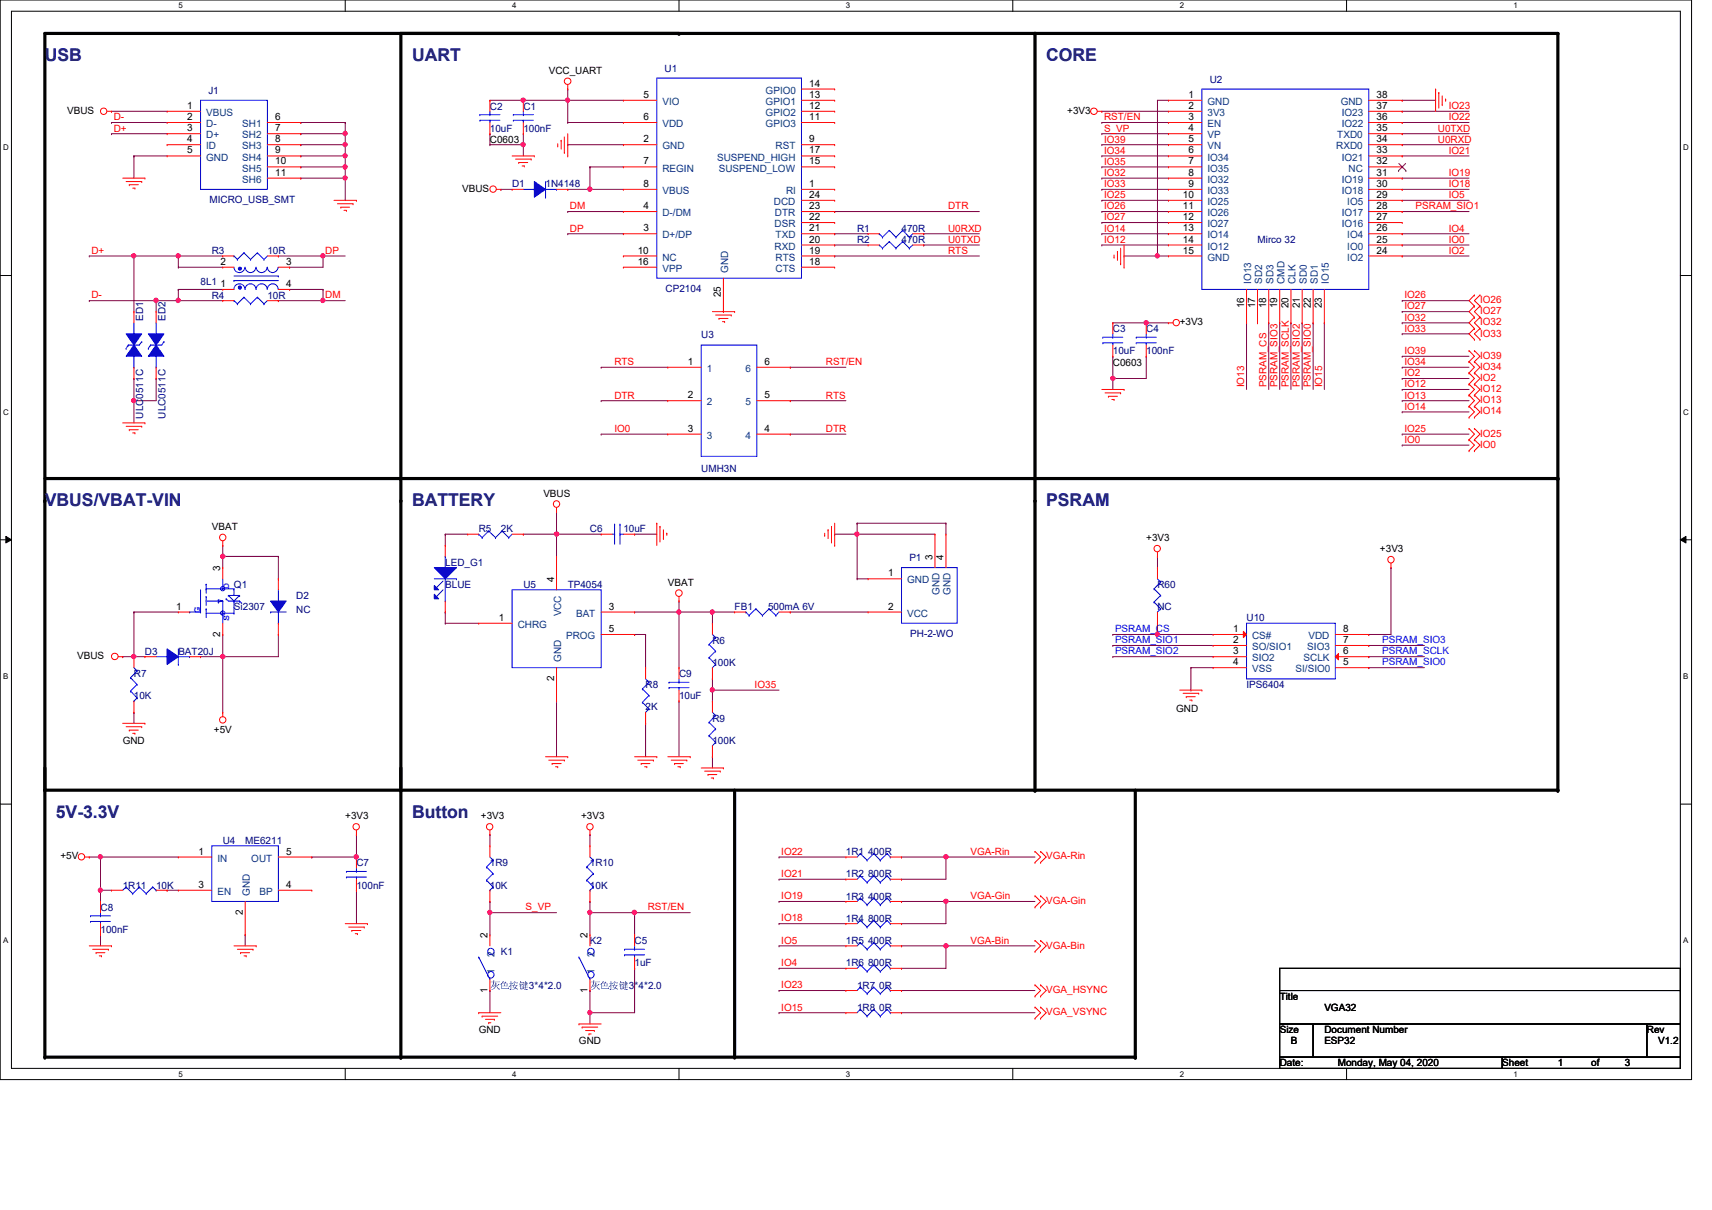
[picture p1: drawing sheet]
<svg xmlns="http://www.w3.org/2000/svg" width="297mm" height="210mm" viewBox="0 0 297 210" stroke-linecap="round" stroke-linejoin="round" font-family="sans-serif">
<defs><g id="words">
<g font-size="3" fill="#00007f">
<text x="7.8" y="10.6">USB</text>
<text x="71.5" y="10.6">UART</text>
<text x="181.5" y="10.6">CORE</text>
<text x="7.8" y="87.8">VBUS/VBAT-VIN</text>
<text x="71.5" y="87.8">BATTERY</text>
<text x="181.5" y="87.8">PSRAM</text>
<text x="9.7" y="141.9">5V-3.3V</text>
<text x="71.5" y="141.9">Button</text>
</g>
<g font-size="1.7" fill="#00007f">
<text x="36.1" y="16.3">J1</text>
<text x="115.3" y="12.4">U1</text>
<text x="209.9" y="14.4">U2</text>
<text x="85" y="19">C2</text>
<text x="85" y="22.9">10uF</text>
<text x="90.8" y="19">C1</text>
<text x="90.8" y="22.9">100nF</text>
<text x="36.4" y="35.2">MICRO_USB_SMT</text>
<text x="88.9" y="32.5">D1</text>
<text x="94.7" y="32.5">1N4148</text>
<text x="148.7" y="40.2">R1</text>
<text x="156.4" y="40.2">470R</text>
<text x="36.7" y="44.1">R3</text>
<text x="46.4" y="44.1">10R</text>
<text x="148.7" y="42.2">R2</text>
<text x="156.4" y="42.2">470R</text>
<text x="218.2" y="42.2">Mirco 32</text>
<text x="34.8" y="49.5">8L1</text>
<text x="36.7" y="51.8">R4</text>
<text x="46.4" y="51.8">10R</text>
<text x="115.5" y="50.7">CP2104</text>
<text x="24.8" y="55.6" transform="rotate(-90 24.8 55.6)">ED1</text>
<text x="28.7" y="55.6" transform="rotate(-90 28.7 55.6)">ED2</text>
<text x="121.7" y="58.6">U3</text>
<text x="193.1" y="57.6">C3</text>
<text x="198.9" y="57.6">C4</text>
<text x="193.1" y="61.5">10uF</text>
<text x="198.9" y="61.5">100nF</text>
<text x="24.8" y="72.6" transform="rotate(-90 24.8 72.6)">ULC0511C</text>
<text x="28.7" y="72.6" transform="rotate(-90 28.7 72.6)">ULC0511C</text>
<text x="121.7" y="81.9">UMH3N</text>
<text x="83.1" y="92.4">R5</text>
<text x="86.9" y="92.4">2K</text>
<text x="102.4" y="92.4">C6</text>
<text x="108.2" y="92.4">10uF</text>
<text x="77.3" y="98.1">LED_G1</text>
<text x="157.8" y="97.4">P1</text>
<text x="40.6" y="102">Q1</text>
<text x="40.6" y="105.9">Si2307</text>
<text x="51.4" y="103.9">D2</text>
<text x="51.4" y="106.3">NC</text>
<text x="77.3" y="102">BLUE</text>
<text x="90.8" y="102">U5</text>
<text x="98.5" y="102">TP4054</text>
<text x="127.5" y="105.9">FB1</text>
<text x="133.3" y="105.9">500mA 6V</text>
<text x="200.8" y="102">R60</text>
<text x="200.8" y="105.9">NC</text>
<text x="216.3" y="107.8">U10</text>
<text x="25.1" y="113.6">D3</text>
<text x="30.9" y="113.6">BAT20J</text>
<text x="123.6" y="111.7">R6</text>
<text x="157.9" y="110.5">PH-2-WO</text>
<text x="23.2" y="117.4">R7</text>
<text x="112" y="119.4">R8</text>
<text x="117.8" y="117.4">C9</text>
<text x="123.6" y="115.5">100K</text>
<text x="216.3" y="119.4">IPS6404</text>
<text x="23.2" y="121.3">10K</text>
<text x="112" y="123.2">2K</text>
<text x="117.8" y="121.3">10uF</text>
<text x="123.6" y="125.2">R9</text>
<text x="123.6" y="129">100K</text>
<text x="38.6" y="146.4">U4</text>
<text x="42.5" y="146.4">ME6211</text>
<text x="146.8" y="148.3">1R1 400R</text>
<text x="21.3" y="154.1">1R11</text>
<text x="27.1" y="154.1">10K</text>
<text x="61.8" y="150.3">C7</text>
<text x="61.8" y="154.1">100nF</text>
<text x="85" y="150.3">1R9</text>
<text x="85" y="154.1">10K</text>
<text x="102.4" y="150.3">1R10</text>
<text x="102.4" y="154.1">10K</text>
<text x="146.8" y="152.2">1R2 800R</text>
<text x="17.4" y="158">C8</text>
<text x="17.4" y="161.8">100nF</text>
<text x="146.8" y="156">1R3 400R</text>
<text x="146.8" y="159.9">1R4 800R</text>
<text x="86.9" y="165.7">K1</text>
<text x="102.4" y="163.8">K2</text>
<text x="110.1" y="163.8">C5</text>
<text x="110.1" y="167.6">1uF</text>
<text x="146.8" y="163.8">1R5 400R</text>
<text x="146.8" y="167.6">1R6 800R</text>
<text x="85" y="171.5">灰灰灰灰3*4*2.0</text>
<text x="102.4" y="171.5">灰灰灰灰3*4*2.0</text>
<text x="148.7" y="171.5">1R7 0R</text>
<text x="148.7" y="175.3">1R8 0R</text>
</g>
<g font-size="1.7">
<text x="95.2" y="12.8">VCC_UART</text>
<text x="111.6" y="17">5</text>
<text x="140.4" y="15">14</text>
<text x="140.4" y="17">13</text>
<text x="206.2" y="17">1</text>
<text x="238.8" y="17">38</text>
<text x="11.6" y="19.8">VBUS</text>
<text x="32.5" y="18.9">1</text>
<text x="32.5" y="20.8">2</text>
<text x="32.5" y="22.8">3</text>
<text x="47.7" y="20.8">6</text>
<text x="47.7" y="22.8">7</text>
<text x="111.6" y="20.8">6</text>
<text x="140.4" y="18.9">12</text>
<text x="140.4" y="20.8">11</text>
<text x="185.2" y="19.8">+3V3</text>
<text x="206.2" y="18.9">2</text>
<text x="206.2" y="20.8">3</text>
<text x="206.2" y="22.8">4</text>
<text x="238.8" y="22.8">35</text>
<text x="238.8" y="20.8">36</text>
<text x="238.8" y="18.9">37</text>
<text x="32.5" y="24.7">4</text>
<text x="32.5" y="26.6">5</text>
<text x="47.7" y="24.7">8</text>
<text x="47.7" y="26.6">9</text>
<text x="47.7" y="28.5">10</text>
<text x="85" y="24.8">C0603</text>
<text x="111.6" y="28.5">7</text>
<text x="111.6" y="24.7">2</text>
<text x="140.4" y="24.7">9</text>
<text x="140.4" y="26.6">17</text>
<text x="140.4" y="28.5">15</text>
<text x="206.2" y="24.7">5</text>
<text x="206.2" y="26.6">6</text>
<text x="206.2" y="28.5">7</text>
<text x="238.8" y="28.5">32</text>
<text x="238.8" y="26.6">33</text>
<text x="238.8" y="24.7">34</text>
<text x="47.7" y="30.5">11</text>
<text x="80.2" y="33.3">VBUS</text>
<text x="111.6" y="32.4">8</text>
<text x="140.4" y="32.4">1</text>
<text x="140.4" y="34.3">24</text>
<text x="205.2" y="34.3">10</text>
<text x="206.2" y="30.5">8</text>
<text x="206.2" y="32.4">9</text>
<text x="238.8" y="34.3">29</text>
<text x="238.8" y="32.4">30</text>
<text x="238.8" y="30.5">31</text>
<text x="111.6" y="36.3">4</text>
<text x="111.6" y="40.1">3</text>
<text x="140.4" y="36.3">23</text>
<text x="140.4" y="38.2">22</text>
<text x="140.4" y="40.1">21</text>
<text x="205.2" y="36.3">11</text>
<text x="205.2" y="38.2">12</text>
<text x="205.2" y="40.1">13</text>
<text x="238.8" y="40.1">26</text>
<text x="238.8" y="38.2">27</text>
<text x="238.8" y="36.3">28</text>
<text x="38.3" y="45.9">2</text>
<text x="49.7" y="45.9">3</text>
<text x="110.7" y="45.9">16</text>
<text x="110.7" y="44">10</text>
<text x="140.4" y="42.1">20</text>
<text x="140.4" y="44">19</text>
<text x="140.4" y="45.9">18</text>
<text x="205.2" y="42.1">14</text>
<text x="205.2" y="44">15</text>
<text x="238.8" y="44">24</text>
<text x="238.8" y="42.1">25</text>
<text x="38.3" y="49.8">1</text>
<text x="49.7" y="49.8">4</text>
<text x="125.1" y="51.6" transform="rotate(-90 125.1 51.6)">25</text>
<text x="215.9" y="53.5" transform="rotate(-90 215.9 53.5)">16</text>
<text x="217.8" y="53.5" transform="rotate(-90 217.8 53.5)">17</text>
<text x="219.7" y="53.5" transform="rotate(-90 219.7 53.5)">18</text>
<text x="221.6" y="53.5" transform="rotate(-90 221.6 53.5)">19</text>
<text x="223.6" y="53.5" transform="rotate(-90 223.6 53.5)">20</text>
<text x="225.5" y="53.5" transform="rotate(-90 225.5 53.5)">21</text>
<text x="227.4" y="53.5" transform="rotate(-90 227.4 53.5)">22</text>
<text x="229.4" y="53.5" transform="rotate(-90 229.4 53.5)">23</text>
<text x="204.7" y="56.4">+3V3</text>
<text x="119.3" y="63.3">1</text>
<text x="132.7" y="63.3">6</text>
<text x="193.1" y="63.4">C0603</text>
<text x="119.3" y="69.1">2</text>
<text x="132.7" y="69.1">5</text>
<text x="119.3" y="74.9">3</text>
<text x="132.7" y="74.9">4</text>
<text x="94.3" y="86.2">VBUS</text>
<text x="36.7" y="91.9">VBAT</text>
<text x="198.9" y="93.9">+3V3</text>
<text x="239.4" y="95.8">+3V3</text>
<text x="38.2" y="99.1" transform="rotate(-90 38.2 99.1)">3</text>
<text x="96.1" y="101" transform="rotate(-90 96.1 101)">4</text>
<text x="115.9" y="101.6">VBAT</text>
<text x="154.1" y="100">1</text>
<text x="161.8" y="97.1" transform="rotate(-90 161.8 97.1)">3</text>
<text x="163.7" y="97.1" transform="rotate(-90 163.7 97.1)">4</text>
<text x="30.6" y="105.7">1</text>
<text x="86.5" y="107.7">1</text>
<text x="105.7" y="105.7">3</text>
<text x="154.1" y="105.7">2</text>
<text x="38.2" y="110.4" transform="rotate(-90 38.2 110.4)">2</text>
<text x="105.7" y="109.6">5</text>
<text x="213.9" y="109.6">1</text>
<text x="213.9" y="111.5">2</text>
<text x="213.9" y="113.5">3</text>
<text x="233" y="113.5">6</text>
<text x="233" y="111.5">7</text>
<text x="233" y="109.6">8</text>
<text x="13.4" y="114.3">VBUS</text>
<text x="96.1" y="118.2" transform="rotate(-90 96.1 118.2)">2</text>
<text x="213.9" y="115.4">4</text>
<text x="233" y="115.4">5</text>
<text x="204.1" y="123.4">GND</text>
<text x="21.3" y="129">GND</text>
<text x="37.1" y="127.1">+5V</text>
<text x="59.9" y="142.2">+3V3</text>
<text x="83.4" y="142.2">+3V3</text>
<text x="100.8" y="142.2">+3V3</text>
<text x="10.5" y="149.1">+5V</text>
<text x="34.4" y="148.3">1</text>
<text x="49.7" y="148.3">5</text>
<text x="34.4" y="154">3</text>
<text x="49.7" y="154">4</text>
<text x="42.1" y="158.7" transform="rotate(-90 42.1 158.7)">2</text>
<text x="84.6" y="162.7" transform="rotate(-90 84.6 162.7)">2</text>
<text x="101.9" y="162.7" transform="rotate(-90 101.9 162.7)">2</text>
<text x="84.6" y="172.2" transform="rotate(-90 84.6 172.2)">1</text>
<text x="101.9" y="172.2" transform="rotate(-90 101.9 172.2)">1</text>
<text x="222" y="173.4">Title</text>
<text x="83.1" y="179.2">GND</text>
<text x="222" y="179.2">Size</text>
<text x="229.8" y="179.2">Document Number</text>
<text x="229.8" y="175.3">VGA32</text>
<text x="285.7" y="179.2">Rev</text>
<text x="100.5" y="181.1">GND</text>
<text x="222" y="185">Date:</text>
<text x="224" y="181.1">B</text>
<text x="229.8" y="181.1">ESP32</text>
<text x="232.1" y="185">Monday, May 04, 2020</text>
<text x="260.6" y="185">Sheet</text>
<text x="270.3" y="185">1</text>
<text x="276.1" y="185">of</text>
<text x="281.9" y="185">3</text>
<text x="287.7" y="181.1">V1.2</text>
</g>
<g font-size="1.7" fill="#003f7f">
<text x="132.8" y="16.3">GPIO0</text>
<text x="35.8" y="20.1">VBUS</text>
<text x="35.8" y="22.1">D-</text>
<text x="42" y="22.1">SH1</text>
<text x="114.9" y="18.2">VIO</text>
<text x="114.9" y="22.1">VDD</text>
<text x="132.8" y="18.2">GPIO1</text>
<text x="132.8" y="20.1">GPIO2</text>
<text x="132.8" y="22.1">GPIO3</text>
<text x="209.5" y="18.2">GND</text>
<text x="209.5" y="20.1">3V3</text>
<text x="209.5" y="22.1">EN</text>
<text x="232.6" y="18.2">GND</text>
<text x="232.8" y="22.1">IO22</text>
<text x="232.8" y="20.1">IO23</text>
<text x="35.8" y="24">D+</text>
<text x="35.8" y="25.9">ID</text>
<text x="35.8" y="27.9">GND</text>
<text x="42" y="24">SH2</text>
<text x="42" y="25.9">SH3</text>
<text x="42" y="27.9">SH4</text>
<text x="42" y="29.8">SH5</text>
<text x="114.9" y="29.8">REGIN</text>
<text x="114.9" y="25.9">GND</text>
<text x="124.4" y="27.9">SUSPEND_HIGH</text>
<text x="124.7" y="29.8">SUSPEND_LOW</text>
<text x="134.6" y="25.9">RST</text>
<text x="209.5" y="24">VP</text>
<text x="209.5" y="25.9">VN</text>
<text x="209.5" y="27.9">IO34</text>
<text x="209.5" y="29.8">IO35</text>
<text x="231.9" y="25.9">RXD0</text>
<text x="232" y="24">TXD0</text>
<text x="232.8" y="27.9">IO21</text>
<text x="234" y="29.8">NC</text>
<text x="42" y="31.7">SH6</text>
<text x="114.9" y="33.7">VBUS</text>
<text x="134.3" y="35.6">DCD</text>
<text x="136.4" y="33.7">RI</text>
<text x="209.5" y="31.7">IO32</text>
<text x="209.5" y="33.7">IO33</text>
<text x="209.5" y="35.6">IO25</text>
<text x="232.8" y="33.7">IO18</text>
<text x="232.8" y="31.7">IO19</text>
<text x="233.8" y="35.6">IO5</text>
<text x="114.9" y="37.5">D-/DM</text>
<text x="114.9" y="41.4">D+/DP</text>
<text x="134.4" y="39.4">DSR</text>
<text x="134.4" y="37.5">DTR</text>
<text x="134.6" y="41.4">TXD</text>
<text x="209.5" y="37.5">IO26</text>
<text x="209.5" y="39.4">IO27</text>
<text x="209.5" y="41.4">IO14</text>
<text x="232.8" y="39.4">IO16</text>
<text x="232.8" y="37.5">IO17</text>
<text x="233.8" y="41.4">IO4</text>
<text x="114.9" y="47.2">VPP</text>
<text x="114.9" y="45.2">NC</text>
<text x="126.3" y="47.3" transform="rotate(-90 126.3 47.3)">GND</text>
<text x="134.4" y="43.3">RXD</text>
<text x="134.6" y="45.2">RTS</text>
<text x="134.6" y="47.2">CTS</text>
<text x="209.5" y="43.3">IO12</text>
<text x="209.5" y="45.2">GND</text>
<text x="233.8" y="45.2">IO2</text>
<text x="233.8" y="43.3">IO0</text>
<text x="217.1" y="49.2" transform="rotate(-90 217.1 49.2)">IO13</text>
<text x="219" y="49.2" transform="rotate(-90 219 49.2)">SD2</text>
<text x="220.9" y="49.2" transform="rotate(-90 220.9 49.2)">SD3</text>
<text x="222.8" y="49.2" transform="rotate(-90 222.8 49.2)">CMD</text>
<text x="224.8" y="49.2" transform="rotate(-90 224.8 49.2)">CLK</text>
<text x="226.7" y="49.2" transform="rotate(-90 226.7 49.2)">SD0</text>
<text x="228.6" y="49.2" transform="rotate(-90 228.6 49.2)">SD1</text>
<text x="230.6" y="49.2" transform="rotate(-90 230.6 49.2)">IO15</text>
<text x="122.6" y="64.5">1</text>
<text x="129.4" y="64.5">6</text>
<text x="122.6" y="70.3">2</text>
<text x="129.4" y="70.3">5</text>
<text x="122.6" y="76.1">3</text>
<text x="129.4" y="76.1">4</text>
<text x="157.4" y="101.2">GND</text>
<text x="97.4" y="106.9" transform="rotate(-90 97.4 106.9)">VCC</text>
<text x="99.9" y="107">BAT</text>
<text x="157.4" y="107">VCC</text>
<text x="163" y="103.3" transform="rotate(-90 163 103.3)">GND</text>
<text x="164.9" y="103.3" transform="rotate(-90 164.9 103.3)">GND</text>
<text x="89.8" y="108.9">CHRG</text>
<text x="98.2" y="110.9">PROG</text>
<text x="217.3" y="110.9">CS#</text>
<text x="217.3" y="112.8">SO/SIO1</text>
<text x="226.8" y="112.8">SIO3</text>
<text x="227" y="110.9">VDD</text>
<text x="97.4" y="114.9" transform="rotate(-90 97.4 114.9)">GND</text>
<text x="217.3" y="114.7">SIO2</text>
<text x="217.3" y="116.6">VSS</text>
<text x="224.8" y="116.6">SI/SIO0</text>
<text x="226.2" y="114.7">SCLK</text>
<text x="37.7" y="149.5">IN</text>
<text x="43.6" y="149.5">OUT</text>
<text x="37.7" y="155.2">EN</text>
<text x="43.3" y="155.4" transform="rotate(-90 43.3 155.4)">GND</text>
<text x="45" y="155.2">BP</text>
<text x="85.8" y="166" transform="rotate(-90 85.8 166)">2</text>
<text x="103.2" y="166" transform="rotate(-90 103.2 166)">2</text>
<text x="85.8" y="168.9" transform="rotate(-90 85.8 168.9)">1</text>
<text x="103.2" y="168.9" transform="rotate(-90 103.2 168.9)">1</text>
</g>
<g font-size="1.7" fill="#f00">
<text x="19.7" y="22.8">D+</text>
<text x="19.7" y="20.9">D-</text>
<text x="191.6" y="20.9">RST/EN</text>
<text x="191.6" y="22.8">S_VP</text>
<text x="249.5" y="22.8">U0TXD</text>
<text x="251.4" y="20.9">IO22</text>
<text x="251.4" y="18.9">IO23</text>
<text x="191.6" y="28.6">IO35</text>
<text x="191.6" y="24.7">IO39</text>
<text x="191.6" y="26.7">IO34</text>
<text x="249.5" y="24.7">U0RXD</text>
<text x="251.4" y="26.7">IO21</text>
<text x="191.6" y="32.5">IO33</text>
<text x="191.6" y="30.5">IO32</text>
<text x="191.6" y="34.4">IO25</text>
<text x="251.4" y="34.4">IO5</text>
<text x="251.4" y="32.5">IO18</text>
<text x="251.4" y="30.5">IO19</text>
<text x="98.9" y="36.3">DM</text>
<text x="98.9" y="40.2">DP</text>
<text x="164.5" y="36.3">DTR</text>
<text x="164.5" y="40.2">U0RXD</text>
<text x="191.6" y="36.3">IO26</text>
<text x="191.6" y="38.2">IO27</text>
<text x="191.6" y="40.2">IO14</text>
<text x="245.6" y="36.3">PSRAM_SIO1</text>
<text x="251.4" y="40.2">IO4</text>
<text x="15.9" y="44">D+</text>
<text x="56.4" y="44">DP</text>
<text x="164.5" y="44">RTS</text>
<text x="164.5" y="42.1">U0TXD</text>
<text x="191.6" y="42.1">IO12</text>
<text x="251.4" y="42.1">IO0</text>
<text x="251.4" y="44">IO2</text>
<text x="15.9" y="51.8">D-</text>
<text x="56.4" y="51.8">DM</text>
<text x="243.7" y="51.8">IO26</text>
<text x="243.7" y="53.7">IO27</text>
<text x="256.8" y="52.6">IO26</text>
<text x="243.7" y="55.6">IO32</text>
<text x="243.7" y="57.5">IO33</text>
<text x="256.8" y="54.5">IO27</text>
<text x="256.8" y="56.4">IO32</text>
<text x="256.8" y="58.4">IO33</text>
<text x="106.6" y="63.3">RTS</text>
<text x="143.3" y="63.3">RST/EN</text>
<text x="243.7" y="65.3">IO2</text>
<text x="243.7" y="61.4">IO39</text>
<text x="243.7" y="63.3">IO34</text>
<text x="256.8" y="62.2">IO39</text>
<text x="256.8" y="64.2">IO34</text>
<text x="106.6" y="69.1">DTR</text>
<text x="143.3" y="69.1">RTS</text>
<text x="215.9" y="67.2" transform="rotate(-90 215.9 67.2)">IO13</text>
<text x="219.7" y="67.2" transform="rotate(-90 219.7 67.2)">PSRAM_CS</text>
<text x="221.7" y="67.2" transform="rotate(-90 221.7 67.2)">PSRAM_SIO3</text>
<text x="223.6" y="67.2" transform="rotate(-90 223.6 67.2)">PSRAM_SCLK</text>
<text x="225.5" y="67.2" transform="rotate(-90 225.5 67.2)">PSRAM_SIO2</text>
<text x="227.5" y="67.2" transform="rotate(-90 227.5 67.2)">PSRAM_SIO0</text>
<text x="229.4" y="67.2" transform="rotate(-90 229.4 67.2)">IO15</text>
<text x="243.7" y="67.2">IO12</text>
<text x="243.7" y="69.1">IO13</text>
<text x="243.7" y="71.1">IO14</text>
<text x="256.8" y="66.1">IO2</text>
<text x="256.8" y="68">IO12</text>
<text x="256.8" y="70">IO13</text>
<text x="256.8" y="71.9">IO14</text>
<text x="106.6" y="74.9">IO0</text>
<text x="143.3" y="74.9">DTR</text>
<text x="243.7" y="74.9">IO25</text>
<text x="243.7" y="76.8">IO0</text>
<text x="256.8" y="75.7">IO25</text>
<text x="256.8" y="77.7">IO0</text>
<text x="130.9" y="119.3">IO35</text>
<text x="135.5" y="148.3">IO22</text>
<text x="168.4" y="148.3">VGA-Rin</text>
<text x="181.5" y="149.1">VGA-Rin</text>
<text x="135.5" y="152.1">IO21</text>
<text x="135.5" y="156">IO19</text>
<text x="168.4" y="156">VGA-Gin</text>
<text x="91.2" y="157.9">S_VP</text>
<text x="112.4" y="157.9">RST/EN</text>
<text x="135.5" y="159.9">IO18</text>
<text x="181.5" y="156.8">VGA-Gin</text>
<text x="135.5" y="167.6">IO4</text>
<text x="135.5" y="163.7">IO5</text>
<text x="168.4" y="163.7">VGA-Bin</text>
<text x="181.5" y="164.5">VGA-Bin</text>
<text x="135.5" y="171.4">IO23</text>
<text x="181.5" y="172.3">VGA_HSYNC</text>
<text x="135.5" y="175.3">IO15</text>
<text x="181.5" y="176.1">VGA_VSYNC</text>
</g>
<g font-size="1.7" fill="#00f">
<text x="34.8" y="106.4" transform="rotate(-90 34.8 106.4)">G</text>
<text x="39.7" y="107.7" transform="rotate(-90 39.7 107.7)">S</text>
<text x="39.7" y="102.2" transform="rotate(-90 39.7 102.2)">D</text>
<text x="193.5" y="109.7">PSRAM_CS</text>
<text x="193.5" y="111.6">PSRAM_SIO1</text>
<text x="193.5" y="113.5">PSRAM_SIO2</text>
<text x="239.8" y="113.5">PSRAM_SCLK</text>
<text x="239.8" y="111.6">PSRAM_SIO3</text>
<text x="239.8" y="115.4">PSRAM_SIO0</text>
</g>
<g font-size="1.4">
<text x="30.9" y="1.4">5</text>
<text x="88.9" y="1.4">4</text>
<text x="146.8" y="1.4">3</text>
<text x="204.7" y="1.4">2</text>
<text x="262.6" y="1.4">1</text>
<text x=".5" y="26.1">D</text>
<text x="292.1" y="26.1">D</text>
<text x=".5" y="71.9">C</text>
<text x="292.1" y="71.9">C</text>
<text x=".5" y="117.8">B</text>
<text x="292.1" y="117.8">B</text>
<text x=".5" y="163.6">A</text>
<text x="292.1" y="163.6">A</text>
<text x="30.9" y="186.8">5</text>
<text x="88.9" y="186.8">4</text>
<text x="146.8" y="186.8">3</text>
<text x="204.7" y="186.8">2</text>
<text x="262.6" y="186.8">1</text>
</g>
</g></defs>
<path d="M0 0h293.5v187.3h-293.5zM2 1.9h289.5v183.4h-289.5z" fill="none" stroke="#000" stroke-width=".17"/>
<g fill="#fff">
<path d="M30.9 .2h.8v1.5h-.8z"/>
<path d="M30.9 185.5h.8v1.6h-.8z"/>
</g>
<path d="M59.9 0v1.9M59.9 185.3v2" fill="none" stroke="#000" stroke-width=".17"/>
<g fill="#fff">
<path d="M88.9 .2h.7v1.5h-.7z"/>
<path d="M88.9 185.5h.7v1.6h-.7z"/>
</g>
<path d="M117.8 0v1.9M117.8 185.3v2" fill="none" stroke="#000" stroke-width=".17"/>
<g fill="#fff">
<path d="M146.8 .2h.7v1.5h-.7z"/>
<path d="M146.8 185.5h.7v1.6h-.7z"/>
</g>
<path d="M175.7 0v1.9M175.7 185.3v2" fill="none" stroke="#000" stroke-width=".17"/>
<g fill="#fff">
<path d="M204.7 .2h.7v1.5h-.7z"/>
<path d="M204.7 185.5h.7v1.6h-.7z"/>
</g>
<path d="M233.6 0v1.9M233.6 185.3v2" fill="none" stroke="#000" stroke-width=".17"/>
<g fill="#fff">
<path d="M262.6 .2h.8v1.5h-.8z"/>
<path d="M262.6 185.5h.8v1.6h-.8z"/>
<path d="M.5 24.8h1v1.6h-1z"/>
<path d="M292.1 24.8h.9v1.6h-.9z"/>
<path d="M.5 70.7h1v1.5h-1z"/>
<path d="M292.1 70.7h.9v1.5h-.9z"/>
</g>
<path d="M0 47.8h2M291.5 47.8h2" fill="none" stroke="#000" stroke-width=".17"/>
<g fill="#fff">
<path d="M.5 116.5h.9v1.6h-.9z"/>
<path d="M292.1 116.5h.8v1.6h-.8z"/>
</g>
<path d="M0 93.6h2M1 93l1 .6-1 .6zM291.5 93.6l1-.6v1.2zM291.5 93.6h2" fill="none" stroke="#000" stroke-width=".17"/>
<path d="M1 93l1 .6-1 .6zM291.5 93.6l1-.6v1.2z" fill="#000"/>
<g fill="#fff">
<path d="M.5 162.4h.9v1.5h-.9z"/>
<path d="M292.1 162.4h.8v1.5h-.8z"/>
</g>
<path d="M0 139.5h2M291.5 139.5h2" fill="none" stroke="#000" stroke-width=".17"/>
<path d="M69.6 5.8v177.6M179.6 5.8v131.3M7.8 83h262.5M7.8 137.1h262.5v-131.3h-262.5v177.6h189.2v-46.3M127.5 137.1v46.3" fill="none" stroke="#000" stroke-width=".55"/>
<g fill="#000">
<circle cx="117.8" cy="5.8" r=".28"/>
<circle cx="179.6" cy="5.8" r=".28"/>
<circle cx="270.3" cy="5.8" r=".28"/>
<circle cx="7.8" cy="86.9" r=".28"/>
<circle cx="69.6" cy="83" r=".28"/>
<circle cx="69.6" cy="86.9" r=".28"/>
<circle cx="179.6" cy="86.9" r=".28"/>
<circle cx="179.6" cy="83" r=".28"/>
<circle cx="270.3" cy="83" r=".28"/>
<circle cx="7.8" cy="137.1" r=".28"/>
<circle cx="69.6" cy="137.1" r=".28"/>
<circle cx="179.6" cy="137.1" r=".28"/>
<circle cx="270.3" cy="137.1" r=".28"/>
<circle cx="7.8" cy="183.4" r=".28"/>
<circle cx="69.6" cy="183.4" r=".28"/>
<circle cx="127.5" cy="183.4" r=".28"/>
<circle cx="197" cy="183.4" r=".28"/>
</g>
<g fill="none" stroke="#7f003f" stroke-width=".17">
<path d="M191.2 19.3h.1M191.2 19.3h11.5M200.8 17.4h.1M200.8 17.4h1.9M243.3 19.3h.1M243.3 17.4h.1M243.3 19.3h11.6M243.3 17.4h5.8M191.2 21.3h.1M191.2 36.7h.1M191.2 32.9h.1M191.2 30.9h.1"/>
<path d="M191.2 38.6h.1M191.2 29h.1M191.2 23.2h.1M191.2 32.9h11.5M191.2 21.3h11.5M191.2 36.7h11.5M191.2 30.9h11.5M191.2 38.6h11.5M191.2 29h11.5M191.2 23.2h11.5M243.3 34.8h.1M243.3 32.9h.1"/>
<path d="M243.3 27.1h.1M243.3 30.9h.1M243.3 21.3h.1M243.3 25.1h.1M243.3 23.2h.1M243.3 34.8h11.6M243.3 32.9h11.6M243.3 27.1h11.6M243.3 21.3h11.6M243.3 30.9h11.6M243.3 23.2h11.6M243.3 25.1h11.6"/>
<path d="M200.8 44.4h.1M200.8 44.4h1.9M229.8 56h.1M229.8 56v11.6M243.3 40.6h.1M243.3 42.5h.1M243.3 40.6h11.6M243.3 42.5h11.6M110.1 158.3h.1M110.1 158.3h9.7"/>
</g>
<circle cx="110.1" cy="158.3" r=".38" fill="#f0f"/>
<circle cx="110.1" cy="158.3" r=".38" fill="none" stroke="#f0f" stroke-width=".17"/>
<path d="M102.4 158.3h.1M102.4 144.8h.1M102.4 156.4h.1M102.4 144.8v1.9M102.4 156.4v5.8M102.4 158.3h7.7M110.1 158.3h.1M110.1 158.3v3.9" fill="none" stroke="#7f003f" stroke-width=".17"/>
<circle cx="102.3" cy="158.3" r=".38" fill="#f0f"/>
<circle cx="102.3" cy="158.3" r=".38" fill="none" stroke="#f0f" stroke-width=".17"/>
<path d="M102.4 175.7h.1M102.4 175.7v1.9M102.4 175.7h7.7" fill="none" stroke="#7f003f" stroke-width=".17"/>
<circle cx="102.3" cy="175.7" r=".37" fill="#f0f"/>
<circle cx="102.3" cy="175.7" r=".37" fill="none" stroke="#f0f" stroke-width=".17"/>
<path d="M54.1 148.7h.1M61.8 154.4h.1M61.8 144.8h.1M61.8 144.8v3.9h-7.7M61.8 154.4v5.8M102.4 171.8h.1M102.4 171.8v3.9M110.1 168h.1M110.1 168v7.7" fill="none" stroke="#7f003f" stroke-width=".17"/>
<circle cx="61.8" cy="148.6" r=".38" fill="#f0f"/>
<circle cx="61.8" cy="148.6" r=".38" fill="none" stroke="#f0f" stroke-width=".17"/>
<path d="M17.4 148.7h.1M17.4 148.7h13.5M17.4 162.2h.1M17.4 162.2v1.9M42.5 162.2h.1M42.5 162.2v1.9" fill="none" stroke="#7f003f" stroke-width=".17"/>
<circle cx="17.4" cy="148.6" r=".38" fill="#f0f"/>
<circle cx="17.4" cy="148.6" r=".38" fill="none" stroke="#f0f" stroke-width=".17"/>
<path d="M17.4 148.7h.1M17.4 154.4h.1M17.4 154.4h1.9M17.4 148.7v7.7M29 154.4h.1M29 154.4h1.9" fill="none" stroke="#7f003f" stroke-width=".17"/>
<circle cx="17.4" cy="154.4" r=".38" fill="#f0f"/>
<circle cx="17.4" cy="154.4" r=".38" fill="none" stroke="#f0f" stroke-width=".17"/>
<path d="M30.9 44.4h.1M30.9 44.4h7.7M15.5 148.7h.1M15.5 148.7h1.9" fill="none" stroke="#7f003f" stroke-width=".17"/>
<circle cx="30.9" cy="44.4" r=".37" fill="#f0f"/>
<circle cx="30.9" cy="44.4" r=".37" fill="none" stroke="#f0f" stroke-width=".17"/>
<path d="M56 52.2h.1M56 52.2h3.9" fill="none" stroke="#7f003f" stroke-width=".17"/>
<circle cx="56" cy="52.1" r=".38" fill="#f0f"/>
<circle cx="56" cy="52.1" r=".38" fill="none" stroke="#f0f" stroke-width=".17"/>
<path d="M56 44.4h.1M56 44.4h3.9" fill="none" stroke="#7f003f" stroke-width=".17"/>
<circle cx="56" cy="44.4" r=".37" fill="#f0f"/>
<circle cx="56" cy="44.4" r=".37" fill="none" stroke="#f0f" stroke-width=".17"/>
<g fill="none" stroke="#7f003f" stroke-width=".17">
<path d="M30.9 46.4h.1M30.9 50.2h.1M30.9 52.2h.1M30.9 46.4h7.7M30.9 50.2h7.7M30.9 52.2h7.7M48.3 44.4h.1M48.3 44.4h7.7M50.2 46.4h.1M50.2 50.2h.1M50.2 50.2h5.8M56 44.4h.1"/>
<path d="M56 50.2h.1M56 44.4v2h-5.8M56 50.2v2"/>
</g>
<circle cx="30.9" cy="52.1" r=".38" fill="#f0f"/>
<circle cx="30.9" cy="52.1" r=".38" fill="none" stroke="#f0f" stroke-width=".17"/>
<path d="M23.2 44.4h.1M23.2 44.4h7.7M30.9 44.4h.1M30.9 44.4v2M48.3 52.2h.1M48.3 52.2h7.7" fill="none" stroke="#7f003f" stroke-width=".17"/>
<circle cx="23.2" cy="44.4" r=".37" fill="#f0f"/>
<circle cx="23.2" cy="44.4" r=".37" fill="none" stroke="#f0f" stroke-width=".17"/>
<path d="M27.1 52.2h.1M30.9 50.2h.1M30.9 50.2v2h-3.8" fill="none" stroke="#7f003f" stroke-width=".17"/>
<circle cx="27.1" cy="52.1" r=".38" fill="#f0f"/>
<circle cx="27.1" cy="52.1" r=".38" fill="none" stroke="#f0f" stroke-width=".17"/>
<g fill="none" stroke="#7f003f" stroke-width=".17">
<path d="M102.4 32.9h.1M102.4 32.9h5.8M15.5 52.2h.1M15.5 44.4h.1M15.5 52.2h11.6M15.5 44.4h7.7M23.2 44.4h.1M23.2 44.4v9.7M27.1 52.2h.1M27.1 52.2v1.9M23.2 69.5h.1M27.1 65.7h.1"/>
<path d="M27.1 65.7v3.8h-3.9"/>
</g>
<circle cx="102.3" cy="32.8" r=".38" fill="#f0f"/>
<circle cx="102.3" cy="32.8" r=".38" fill="none" stroke="#f0f" stroke-width=".17"/>
<g fill="none" stroke="#7f003f" stroke-width=".17">
<path d="M98.5 15.5h.1M98.5 17.4h.1M98.5 15.5v5.8M98.5 17.4h9.7M98.5 36.7h.1M98.5 25.1h.1M98.5 21.3h.1M98.5 36.7h9.7M98.5 25.1h9.7M98.5 21.3h9.7M102.4 29h.1M102.4 29h5.8"/>
<path d="M144.8 36.7h.1M144.8 36.7h25.1M98.5 40.6h.1M98.5 40.6h9.7M144.8 44.4h.1M144.8 44.4h25.1"/>
</g>
<circle cx="98.5" cy="17.4" r=".37" fill="#f0f"/>
<circle cx="98.5" cy="17.4" r=".37" fill="none" stroke="#f0f" stroke-width=".17"/>
<path d="M90.8 17.4h.1M90.8 17.4h7.7" fill="none" stroke="#7f003f" stroke-width=".17"/>
<circle cx="90.8" cy="17.4" r=".37" fill="#f0f"/>
<circle cx="90.8" cy="17.4" r=".37" fill="none" stroke="#f0f" stroke-width=".17"/>
<path d="M85 23.2h.1M85 23.2v1.9M90.8 25.1h.1M90.8 25.1v2" fill="none" stroke="#7f003f" stroke-width=".17"/>
<circle cx="90.8" cy="25.1" r=".37" fill="#f0f"/>
<circle cx="90.8" cy="25.1" r=".37" fill="none" stroke="#f0f" stroke-width=".17"/>
<g fill="none" stroke="#7f003f" stroke-width=".17">
<path d="M85 17.4h.1M85 17.4h5.8M144.8 40.6h.1M144.8 42.5h.1M144.8 40.6h5.8M144.8 42.5h5.8M160.3 40.6h.1M160.3 42.5h.1M160.3 40.6h9.6M160.3 42.5h9.6M104.3 75.3h.1M104.3 69.5h.1"/>
<path d="M104.3 63.7h.1M104.3 75.3h11.6M104.3 69.5h11.6M104.3 63.7h11.6M137.1 75.3h.1M137.1 69.5h.1M137.1 63.7h.1M137.1 75.3h9.7M137.1 69.5h9.7M137.1 63.7h9.7M96.6 92.7h.1M96.6 92.7h7.7"/>
<path d="M96.6 92.7v3.8"/>
</g>
<circle cx="96.6" cy="92.6" r=".37" fill="#f0f"/>
<circle cx="96.6" cy="92.6" r=".37" fill="none" stroke="#f0f" stroke-width=".17"/>
<g fill="none" stroke="#7f003f" stroke-width=".17">
<path d="M77.3 92.7h.1M77.3 92.7v1.9M77.3 92.7h3.8M110.1 92.7h.1M110.1 92.7h3.9M77.3 106.2h.1M77.3 108.1h.1M77.3 106.2v1.9M77.3 108.1h5.8M110.1 110.1h.1M110.1 110.1h1.9M112 110.1h.1"/>
<path d="M112 110.1v5.7M117.8 106.2h.1M117.8 106.2v9.6M96.6 121.6h.1M96.6 121.6v9.7M112 125.5h.1M112 125.5v5.8M117.8 121.6h.1M117.8 121.6v9.7"/>
</g>
<circle cx="117.8" cy="106.2" r=".38" fill="#f0f"/>
<circle cx="117.8" cy="106.2" r=".38" fill="none" stroke="#f0f" stroke-width=".17"/>
<g fill="none" stroke="#7f003f" stroke-width=".17">
<path d="M38.6 96.5h.1M38.6 96.5v2M90.8 92.7h.1M96.6 88.8h.1M96.6 88.8v3.9h-5.8M23.2 113.9h.1M23.2 106.2h.1M23.2 106.2h7.7M23.2 106.2v7.7M23.2 113.9h1.9M34.8 113.9h.1M34.8 113.9h3.8"/>
<path d="M38.6 113.9h.1M38.6 113.9v9.7M117.8 104.3h.1M117.8 104.3v1.9M123.6 106.2h.1M123.6 106.2h3.9M23.2 123.6h.1M23.2 123.6v1.9"/>
</g>
<circle cx="23.2" cy="113.9" r=".37" fill="#f0f"/>
<circle cx="23.2" cy="113.9" r=".37" fill="none" stroke="#f0f" stroke-width=".17"/>
<path d="M38.6 96.5h.1M38.6 96.5h9.7M48.3 96.5h.1M48.3 96.5v3.9" fill="none" stroke="#7f003f" stroke-width=".17"/>
<circle cx="38.6" cy="96.5" r=".38" fill="#f0f"/>
<circle cx="38.6" cy="96.5" r=".38" fill="none" stroke="#f0f" stroke-width=".17"/>
<path d="M38.6 113.9h.1M48.3 110.1h.1M48.3 110.1v3.8h-9.7" fill="none" stroke="#7f003f" stroke-width=".17"/>
<circle cx="38.7" cy="113.9" r=".37" fill="#f0f"/>
<circle cx="38.7" cy="113.9" r=".37" fill="none" stroke="#f0f" stroke-width=".17"/>
<g fill="none" stroke="#7f003f" stroke-width=".17">
<path d="M38.6 94.6h.1M38.6 94.6v1.9M135.2 152.5h.1M135.2 148.7h.1M135.2 156.4h.1M135.2 152.5h11.6M135.2 148.7h11.6M135.2 156.4h11.6M164.1 156.4h.1M164.1 156.4h15.5M135.2 160.2h.1M135.2 168h.1"/>
<path d="M135.2 164.1h.1M135.2 160.2h11.6M135.2 168h11.6M135.2 164.1h11.6"/>
</g>
<circle cx="164.1" cy="156.4" r=".37" fill="#f0f"/>
<circle cx="164.1" cy="156.4" r=".37" fill="none" stroke="#f0f" stroke-width=".17"/>
<path d="M164.1 164.1h.1M164.1 164.1h15.5" fill="none" stroke="#7f003f" stroke-width=".17"/>
<circle cx="164.1" cy="164.1" r=".38" fill="#f0f"/>
<circle cx="164.1" cy="164.1" r=".38" fill="none" stroke="#f0f" stroke-width=".17"/>
<path d="M164.1 148.7h.1M164.1 148.7h15.5" fill="none" stroke="#7f003f" stroke-width=".17"/>
<circle cx="164.1" cy="148.6" r=".38" fill="#f0f"/>
<circle cx="164.1" cy="148.6" r=".38" fill="none" stroke="#f0f" stroke-width=".17"/>
<g fill="none" stroke="#7f003f" stroke-width=".17">
<path d="M191.2 40.6h.1M191.2 40.6h11.5M216.3 56h.1M216.3 56v11.6M85 158.3h.1M85 144.8h.1M85 156.4h.1M85 144.8v1.9M85 156.4v5.8M85 158.3h11.6M156.4 152.5h.1M156.4 156.4h.1"/>
<path d="M156.4 156.4h7.7M164.1 148.7h.1M164.1 156.4h.1M164.1 148.7v3.8h-7.7M164.1 156.4v3.8h-7.7M135.2 171.8h.1M135.2 175.7h.1M135.2 171.8h11.6M135.2 175.7h11.6M156.4 160.2h.1M156.4 168h.1M156.4 164.1h.1"/>
<path d="M156.4 171.8h.1M156.4 175.7h.1M156.4 164.1h7.7M156.4 171.8h23.2M156.4 175.7h23.2M164.1 164.1h.1M164.1 164.1v3.9h-7.7"/>
</g>
<circle cx="85" cy="158.3" r=".38" fill="#f0f"/>
<circle cx="85" cy="158.3" r=".38" fill="none" stroke="#f0f" stroke-width=".17"/>
<path d="M52.2 21.3h.1M52.2 23.2h.1M52.2 21.3h7.7M52.2 23.2h7.7M59.9 23.2h.1M59.9 23.2v1.9M86.9 32.9h.1M86.9 32.9h2M85 171.8h.1M85 171.8v3.9" fill="none" stroke="#7f003f" stroke-width=".17"/>
<circle cx="59.9" cy="23.2" r=".38" fill="#f0f"/>
<circle cx="59.9" cy="23.2" r=".38" fill="none" stroke="#f0f" stroke-width=".17"/>
<path d="M52.2 25.1h.1M52.2 25.1h7.7M59.9 25.1h.1M59.9 25.1v2" fill="none" stroke="#7f003f" stroke-width=".17"/>
<circle cx="59.9" cy="25.1" r=".37" fill="#f0f"/>
<circle cx="59.9" cy="25.1" r=".37" fill="none" stroke="#f0f" stroke-width=".17"/>
<path d="M52.2 27.1h.1M52.2 27.1h7.7M59.9 30.9h.1M59.9 30.9v3.9" fill="none" stroke="#7f003f" stroke-width=".17"/>
<circle cx="59.9" cy="30.9" r=".37" fill="#f0f"/>
<circle cx="59.9" cy="30.9" r=".37" fill="none" stroke="#f0f" stroke-width=".17"/>
<path d="M52.2 29h.1M52.2 29h7.7" fill="none" stroke="#7f003f" stroke-width=".17"/>
<circle cx="59.9" cy="29" r=".38" fill="#f0f"/>
<circle cx="59.9" cy="29" r=".38" fill="none" stroke="#f0f" stroke-width=".17"/>
<path d="M19.3 23.2h.1M19.3 21.3h.1M19.3 23.2h9.7M19.3 21.3h9.7M23.2 27.1h.1M23.2 27.1h5.8M23.2 27.1v3.8M52.2 30.9h.1M59.9 29h.1M59.9 27.1h.1M59.9 27.1v3.8h-7.7" fill="none" stroke="#7f003f" stroke-width=".17"/>
<circle cx="59.9" cy="27" r=".37" fill="#f0f"/>
<circle cx="59.9" cy="27" r=".37" fill="none" stroke="#f0f" stroke-width=".17"/>
<path d="M19.3 19.3h.1M19.3 19.3h9.7M59.9 21.3h.1M59.9 21.3v1.9M123.6 119.7h.1M123.6 119.7h11.6" fill="none" stroke="#7f003f" stroke-width=".17"/>
<circle cx="123.6" cy="119.7" r=".38" fill="#f0f"/>
<circle cx="123.6" cy="119.7" r=".38" fill="none" stroke="#f0f" stroke-width=".17"/>
<path d="M198.9 56h.1M198.9 56h3.8M123.6 119.7h.1M123.6 117.8h.1M123.6 117.8v3.8M137.1 106.2h.1M137.1 106.2h13.5M123.6 131.3h.1M123.6 131.3v1.9" fill="none" stroke="#7f003f" stroke-width=".17"/>
<circle cx="198.8" cy="56" r=".37" fill="#f0f"/>
<circle cx="198.8" cy="56" r=".37" fill="none" stroke="#f0f" stroke-width=".17"/>
<path d="M193.1 61.8h.1M193.1 65.7h.1M193.1 61.8v3.9M198.9 61.8h.1M198.9 61.8v3.9h-5.8" fill="none" stroke="#7f003f" stroke-width=".17"/>
<circle cx="193.1" cy="65.6" r=".37" fill="#f0f"/>
<circle cx="193.1" cy="65.6" r=".37" fill="none" stroke="#f0f" stroke-width=".17"/>
<g fill="none" stroke="#7f003f" stroke-width=".17">
<path d="M98.5 32.9h.1M102.4 29h.1M102.4 29v3.9h-3.9M191.2 34.8h.1M191.2 34.8h11.5M191.2 42.5h.1M191.2 42.5h11.5M193.1 56h.1M193.1 56h5.8M243.3 44.4h.1M243.3 44.4h11.6M23.2 69.5h.1"/>
<path d="M23.2 69.5v3.9M193.1 65.7h.1M193.1 65.7v1.9"/>
</g>
<circle cx="23.2" cy="69.5" r=".37" fill="#f0f"/>
<circle cx="23.2" cy="69.5" r=".37" fill="none" stroke="#f0f" stroke-width=".17"/>
<g fill="none" stroke="#7f003f" stroke-width=".17">
<path d="M23.2 65.7h.1M23.2 65.7v3.8M144.8 92.7h.1M144.8 92.7h17.4M148.7 92.7h.1M148.7 90.8h.1M148.7 90.8v9.6M148.7 90.8h15.4M164.1 90.8h.1M164.1 90.8v1.9M21.3 113.9h.1M21.3 113.9h1.9"/>
<path d="M38.6 110.1h.1M38.6 110.1v3.8M110.1 106.2h.1M110.1 106.2h7.7M148.7 100.4h.1M148.7 100.4h1.9"/>
</g>
<circle cx="148.7" cy="92.6" r=".37" fill="#f0f"/>
<circle cx="148.7" cy="92.6" r=".37" fill="none" stroke="#f0f" stroke-width=".17"/>
<path d="M123.6 106.2h.1M123.6 106.2v1.9" fill="none" stroke="#7f003f" stroke-width=".17"/>
<circle cx="123.6" cy="106.2" r=".38" fill="#f0f"/>
<circle cx="123.6" cy="106.2" r=".38" fill="none" stroke="#f0f" stroke-width=".17"/>
<g fill="none" stroke="#7f003f" stroke-width=".17">
<path d="M243.3 52.2h.1M243.3 54.1h.1M243.3 56h.1M243.3 57.9h.1M243.3 52.2h11.6M243.3 54.1h11.6M243.3 56h11.6M243.3 57.9h11.6M243.3 65.7h.1M243.3 67.6h.1M243.3 75.3h.1M243.3 77.2h.1"/>
<path d="M243.3 65.7h11.6M243.3 67.6h11.6M243.3 75.3h11.6M243.3 77.2h11.6M117.8 106.2h.1M117.8 106.2h5.8M193.1 110.1h.1M193.1 110.1h7.7M156.4 148.7h.1M156.4 148.7h7.7"/>
</g>
<circle cx="200.8" cy="110" r=".38" fill="#f0f"/>
<circle cx="200.8" cy="110" r=".38" fill="none" stroke="#f0f" stroke-width=".17"/>
<g fill="none" stroke="#7f003f" stroke-width=".17">
<path d="M200.8 17.4v27M85 25.1h.1M90.8 23.2h.1M90.8 23.2v1.9h-5.8M191.2 25.1h.1M191.2 27.1h.1M191.2 25.1h11.5M191.2 27.1h11.5M243.3 36.7h.1M243.3 36.7h11.6M200.8 44.4h.1M220.1 56h.1"/>
<path d="M220.1 56v11.6M222 56h.1M222 56v11.6M224 56h.1M224 56v11.6M225.9 56h.1M225.9 56v11.6M227.8 56h.1M227.8 56v11.6M243.3 69.5h.1M243.3 71.5h.1M243.3 61.8h.1"/>
<path d="M243.3 63.7h.1M243.3 69.5h11.6M243.3 71.5h11.6M243.3 61.8h11.6M243.3 63.7h11.6M200.8 96.5h.1M200.8 96.5v2M241.3 98.5h.1M241.3 98.5v11.6h-3.8M193.1 112h.1M193.1 113.9h.1M193.1 113.9h17.4"/>
<path d="M193.1 112h17.4M200.8 108.1h.1M200.8 110.1h.1M200.8 110.1h9.7M200.8 108.1v2M206.6 115.8h.1M206.6 119.7h.1M206.6 115.8h3.9M206.6 115.8v3.9M237.5 110.1h.1M237.5 113.9h.1M237.5 112h.1"/>
<path d="M237.5 115.8h.1M237.5 115.8h9.6M237.5 113.9h9.6M237.5 112h9.6"/>
</g>
<circle cx="200.8" cy="44.4" r=".37" fill="#f0f"/>
<circle cx="200.8" cy="44.4" r=".37" fill="none" stroke="#f0f" stroke-width=".17"/>
<path d="M195 44.4h.1M195 44.4h5.8" fill="none" stroke="#7f003f" stroke-width=".17"/>
<g fill="none" stroke="#f00" stroke-width=".17">
<path d="M18.6 19.3h.7M19.3 19.3h.1M85 17.4h.1M85 17.4v1.9M98.5 15.5h.1M98.5 14.7v.8M190.4 19.3h.8M191.2 19.3h.1M249.1 15.5h.1M249.1 15.5v3.8M249.6 16h.1M249.6 16v2.8"/>
<path d="M250.2 18.2h.1M250.2 16.6v1.6M250.8 17.2h.1M250.8 17.2v.4M21.3 30.9h3.8M21.9 31.5h2.7M22.4 32h.1M22.4 32h1.6M23 32.6h.4M23.4 32.6h.1M24.6 31.5h.1M25.1 30.9h.1"/>
<path d="M58 34.8h3.8M58.5 35.3h2.8M59.1 35.9h.1M59.1 35.9h1.6M59.7 36.5h.4M60.1 36.5h.1M61.3 35.3h.1M61.8 34.8h.1M85 23.2h.1M85 21.3v1.9M86.1 32.9h.8M86.9 32.9h.1"/>
<path d="M88.9 27.1h3.8M89.4 27.6h2.8M90 28.2h.1M90 28.2h1.6M90.6 28.8h.4M91 28.8h.1M92.2 27.6h.1M92.7 27.1h.1M96.8 25.3h.1M96.8 24.9v.4M97.4 24.3h.1M97.4 24.3v1.6"/>
<path d="M97.9 26.5h.1M97.9 23.7v2.8M98.5 27.1h.1M98.5 23.2v3.9M123.6 54.1h3.9M124.2 54.7h2.7M124.8 55.2h.1M124.8 55.2h1.5M125.3 55.8h.4M125.7 55.8h.1M126.9 54.7h.1M127.5 54.1h.1"/>
<path d="M193.3 44.6h.1M193.3 44.2v.4M193.9 43.6h.1M193.9 43.6v1.6M194.4 45.8h.1M194.4 43.1v2.7M195 46.4h.1M195 42.5v3.9M202.7 56h.1M202.7 56h.8M255.8 51.2h.1M255.8 53.1h.1"/>
<path d="M255.8 55h.1M255.8 57h.1M255.8 58.9h.1M255.8 51.2l-.9 1 .9 .9M255.8 53.1l-.9 1 .9 .9M255.8 55l-.9 1 .9 1M255.8 57l-.9 .9 .9 1M256.8 53.1h.1M256.8 51.2h.1M256.8 55h.1M256.8 57h.1M256.8 58.9h.1"/>
<path d="M256.8 51.2l-1 1 1 .9M256.8 53.1l-1 1 1 .9M256.8 55l-1 1 1 1M256.8 57l-1 .9 1 1M21.3 73.4h3.8M21.9 74h2.7M22.4 74.5h.1M22.4 74.5h1.6M23 75.1h.4M23.4 75.1h.1M24.6 74h.1M25.1 73.4h.1"/>
<path d="M191.2 67.6h3.8M191.7 68.2h2.7M192.3 68.7h.1M192.3 68.7h1.6M192.9 69.3h.4M193.3 69.3h.1M194.4 68.2h.1M195 67.6h.1M254.9 66.6h.1M254.9 64.7h.1M254.9 68.5h.1M254.9 76.3h.1"/>
<path d="M254.9 74.3h.1M254.9 78.2h.1M254.9 70.5h.1M254.9 72.4h.1M254.9 62.7h.1M254.9 60.8h.1M254.9 64.7l.9 1-.9 .9M254.9 66.6l.9 1-.9 .9M254.9 74.3l.9 1-.9 1M254.9 76.3l.9 .9-.9 1M254.9 68.5l.9 1-.9 1M254.9 70.5l.9 1-.9 .9"/>
<path d="M254.9 60.8l.9 1-.9 .9M254.9 62.7l.9 1-.9 1M255.8 66.6h.1M255.8 64.7h.1M255.8 68.5h.1M255.8 76.3h.1M255.8 74.3h.1M255.8 78.2h.1M255.8 70.5h.1M255.8 72.4h.1M255.8 62.7h.1M255.8 60.8h.1"/>
<path d="M255.8 64.7l1 1-1 .9M255.8 66.6l1 1-1 .9M255.8 74.3l1 1-1 1M255.8 76.3l1 .9-1 1M255.8 68.5l1 1-1 1M255.8 70.5l1 1-1 .9M255.8 60.8l1 1-1 .9M255.8 62.7l1 1-1 1M38.6 94.6h.1M38.6 93.9v.7M96.6 88.8h.1M96.6 88.1v.7"/>
<path d="M114 90.8h.1M114 90.8v3.8M114.5 91.3h.1M114.5 91.3v2.7M115.1 93.4h.1M115.1 91.9v1.5M115.7 92.5h.1M115.7 92.5v.4M143.1 92.9h.1M143.1 92.5v.4M143.7 91.9h.1M143.7 91.9v1.5"/>
<path d="M144.3 94h.1M144.3 91.3v2.7M144.8 94.6h.1M144.8 90.8v3.8M200.8 96.5h.1M200.8 95.8v.7M241.3 98.5h.1M241.3 97.7v.8M20.5 113.9h.8M21.3 113.9h.1M117.8 104.3h.1M117.8 103.5v.8"/>
<path d="M127.5 106.2h.1M127.5 106.2h1.9M135.2 106.2h1.9M137.1 106.2h.1M204.7 119.7h3.8M208.5 119.7h.1M21.3 125.5h3.8M21.9 126.1h2.7M22.4 126.7h.1M22.4 126.7h1.6M23 127.2h.4M23.4 127.2h.1"/>
<path d="M24.6 126.1h.1M25.1 125.5h.1M38.6 123.6h.1M38.6 123.6v.7M94.7 131.3h3.8M95.2 131.9h2.7M95.8 132.5h.1M95.8 132.5h1.6M96.4 133h.4M96.8 133h.1M97.9 131.9h.1M98.5 131.3h.1"/>
<path d="M110.1 131.3h3.9M110.7 131.9h2.7M111.2 132.5h.1M111.2 132.5h1.6M111.8 133h.4M112.2 133h.1M113.4 131.9h.1M114 131.3h.1M115.9 131.3h3.9M116.5 131.9h2.7M117 132.5h.1M117 132.5h1.6"/>
<path d="M117.6 133h.4M118 133h.1M119.2 131.9h.1M119.8 131.3h.1M121.7 133.2h3.8M122.3 133.8h2.7M122.8 134.4h.1M122.8 134.4h1.6M123.4 135h.4M123.8 135h.1M125 133.8h.1M125.5 133.2h.1"/>
<path d="M205.3 120.3h2.7M205.8 120.9h.1M205.8 120.9h1.6M206.4 121.5h.4M206.8 121.5h.1M208 120.3h.1M14.7 148.7h.8M15.5 148.7h.1M61.8 144.8h.1M61.8 144v.8M85 144.8h.1M85 144v.8"/>
<path d="M102.4 144.8h.1M102.4 144v.8M179.6 157.4h.1M179.6 155.4h.1M179.6 149.6h.1M179.6 147.7h.1M179.6 155.4l.9 1-.9 1M179.6 147.7l.9 1-.9 .9M180.5 157.4h.1M180.5 155.4h.1M180.5 149.6h.1M180.5 147.7h.1"/>
<path d="M180.5 155.4l1 1-1 1M180.5 147.7l1 1-1 .9M15.5 164.1h3.8M16.1 164.7h2.7M16.7 165.3h.1M16.7 165.3h1.5M17.2 165.8h.4M17.6 165.8h.1M18.8 164.7h.1M19.3 164.1h.1M40.6 164.1h3.8M41.2 164.7h2.7"/>
<path d="M41.7 165.3h.1M41.7 165.3h1.6M42.3 165.8h.4M42.7 165.8h.1M43.9 164.7h.1M44.4 164.1h.1M59.9 160.2h3.9M60.5 160.8h2.7M61 161.4h.1M61 161.4h1.6M61.6 162h.4M62 162h.1"/>
<path d="M63.2 160.8h.1M63.8 160.2h.1M83.1 175.7h.1M83.1 175.7h3.8M83.6 176.3h.1M83.6 176.3h2.8M84.2 176.8h1.6M84.8 177.4h.1M84.8 177.4h.4M85.8 176.8h.1M100.5 177.6h.1M100.5 177.6h3.8"/>
<path d="M101 178.2h.1M101 178.2h2.7M101.6 178.8h1.5M102.2 179.4h.1M102.2 179.4h.4M103.1 178.8h.1M179.6 172.8h.1M179.6 170.9h.1M179.6 176.7h.1M179.6 174.7h.1M179.6 165.1h.1M179.6 163.2h.1"/>
<path d="M179.6 170.9l.9 .9-.9 1M179.6 174.7l.9 1-.9 1M179.6 163.2l.9 .9-.9 1M180.5 172.8h.1M180.5 170.9h.1M180.5 176.7h.1M180.5 174.7h.1M180.5 165.1h.1M180.5 163.2h.1M180.5 170.9l1 .9-1 1M180.5 174.7l1 1-1 1M180.5 163.2l1 .9-1 1"/>
<circle cx="18" cy="19.3" r=".56"/>
<circle cx="98.5" cy="14.1" r=".56"/>
<circle cx="189.8" cy="19.3" r=".56"/>
<circle cx="85.5" cy="32.8" r=".56"/>
<circle cx="204.1" cy="56" r=".56"/>
<circle cx="38.6" cy="93.2" r=".56"/>
<circle cx="96.5" cy="87.4" r=".56"/>
<circle cx="200.8" cy="95.2" r=".56"/>
<circle cx="241.3" cy="97.1" r=".56"/>
<circle cx="19.9" cy="113.9" r=".56"/>
<circle cx="117.8" cy="102.9" r=".57"/>
<circle cx="38.6" cy="124.9" r=".56"/>
<circle cx="14.1" cy="148.6" r=".56"/>
<circle cx="61.8" cy="143.4" r=".56"/>
<circle cx="85" cy="143.4" r=".56"/>
<circle cx="102.4" cy="143.4" r=".56"/>
</g>
<path d="M222 168h69.5v3.8h-69.5zM222 171.8h69.5v5.8h-69.5zM222 177.6h5.8v5.8h-5.8zM227.8 177.6h57.9v5.8h-57.9zM285.7 177.6h5.8v5.8h-5.8zM222 183.4h38.6v1.9h-38.6zM260.6 183.4h30.9v1.9h-30.9z" fill="none" stroke="#000" stroke-width=".17"/>
<g fill="none" stroke="#00f" stroke-width=".17">
<path d="M83.3 19.9h.1M83.3 19.9h3.4M85 19.9h.1M85 19.3v.6M83.3 20.9h.1M83.3 20.9h3.4M85 20.9h.1M85 20.9v.4M129.4 106.2h.1M129.4 106.2l.6 .6M130 106.8h.1M131.1 105.6h.1"/>
<path d="M131.1 105.6l1.2 1.2M131.1 105.6l-1.1 1.2M132.3 106.8h.1M133.4 105.6h.1M133.4 105.6l1.2 1.2M133.4 105.6l-1.1 1.2M134.6 106.8h.1M135.2 106.2l-.6 .6"/>
</g>
<path d="M75.3 98.5h3.9l-1.9 1.9z" fill="#00f"/>
<path d="M75.3 98.5h3.9l-1.9 1.9z" fill="none" stroke="#00f" stroke-width=".17"/>
<path d="M75.3 101.6l.8 .7h-.8z" fill="#00f"/>
<path d="M75.3 101.6l.8 .7h-.8z" fill="none" stroke="#00f" stroke-width=".17"/>
<path d="M75.3 103.1l.8 .8h-.8z" fill="#00f"/>
<g fill="none" stroke="#00f" stroke-width=".17">
<path d="M154.3 40h.1M154.3 40l1.1 1.1M154.3 40l-1.2 1.1M156.6 40h.1M156.6 40l1.2 1.1M156.6 40l-1.2 1.1M22.3 59.9h.1M22.3 59.9h1.9M23.2 57.9h.1M23.2 56v1.9M152.6 40.6h.1M152.6 40.6l.5 .5"/>
<path d="M153.1 41.1h.1M155.4 41.1h.1M157.8 41.1h.1M158.4 40.6l-.6 .5M23.2 63.7h.1M23.2 61.8v1.9M77.3 96.5h.1M77.3 96.5v2M75.3 103.1l.8 .8h-.8zM75.3 100.4h3.9M75.7 101.9h.1M75.7 103.5h.1"/>
<path d="M76.9 100.8l-1.2 1.1M76.9 102.3l-1.2 1.2M77.3 104.3h.1M77.3 100.4v3.9M79.2 100.4h.1M101.8 150.4h.1M101.8 152.7h.1M101.8 150.4l1.2 1.2M101.8 152.7l1.2 1.2M102.4 154.4h.1M102.4 148.7l.6 .5M103 149.2h.1"/>
<path d="M103 151.6h.1M103 153.9h.1M103 149.2l-1.2 1.2M103 151.6l-1.2 1.1M103 153.9l-.6 .5"/>
</g>
<path d="M150.6 40.6h.1M150.6 40.6h2M158.4 40.6h1.9M160.3 40.6h.1M77.3 94.6h.1M77.3 94.6v1.9M77.3 106.2h.1M77.3 104.3v1.9M102.4 146.7h.1M102.4 156.4h.1M102.4 146.7v2M102.4 154.4v2" fill="none" stroke="#f00" stroke-width=".17"/>
<path d="M21.9 57.9h2.7l-1.4 2z" fill-rule="evenodd" fill="#00f"/>
<path d="M21.9 57.9h2.7l-1.4 2zM22.3 59.9l-.4 .6M24.6 59.3h.1M24.6 59.3l-.4 .6M21.9 60.5h.1" fill="none" stroke="#00f" stroke-width=".17"/>
<path d="M23.2 59.9l1.4 1.9h-2.7z" fill-rule="evenodd" fill="#00f"/>
<g fill="none" stroke="#00f" stroke-width=".17">
<path d="M23.2 59.9l1.4 1.9h-2.7zM40.6 52.2h.1M40.6 52.2l.6 .5M41.2 52.7h.1M42.3 51.6h.1M42.3 51.6l1.2 1.1M42.3 51.6l-1.1 1.1M43.5 52.7h.1M44.7 51.6h.1M44.7 51.6l1.1 1.1M44.7 51.6l-1.2 1.1M45.8 52.7h.1"/>
<path d="M46.4 52.2l-.6 .5M216.3 108.1h15.4v9.7h-15.4z"/>
</g>
<path d="M23.2 54.1h.1M23.2 54.1v1.9M38.6 52.2h.1M38.6 52.2h2M46.4 52.2h1.9M48.3 52.2h.1M23.2 65.7h.1M23.2 63.7v2" fill="none" stroke="#f00" stroke-width=".17"/>
<path d="M215.7 109.5l.6 .6-.6 .5z" fill="#f00"/>
<path d="M210.5 110.1h.1M210.5 112h.1M210.5 113.9h.1M210.5 115.8h.1M210.5 110.1h5.8M210.5 112h5.8M210.5 113.9h5.8M210.5 115.8h5.8M215.7 109.5l.6 .6-.6 .5zM231.7 115.8h5.8M237.5 115.8h.1" fill="none" stroke="#f00" stroke-width=".17"/>
<path d="M232.2 113.4v1.1l-.5-.6z" fill="#f00"/>
<g fill="none" stroke="#f00" stroke-width=".17">
<path d="M150.6 42.5h.1M150.6 42.5h2M158.4 42.5h1.9M160.3 42.5h.1M231.7 113.9h5.8M231.7 112h5.8M231.7 110.1h5.8M232.2 113.4v1.1l-.5-.6zM237.5 113.9h.1M237.5 112h.1M237.5 110.1h.1M30.9 148.7h.1"/>
<path d="M30.9 154.4h.1M30.9 148.7h5.8M30.9 154.4h5.8M42.5 156.4v5.8M48.3 148.7h5.8M48.3 154.4h5.8M54.1 148.7h.1M54.1 154.4h.1M42.5 162.2h.1M146.8 175.7h.1M146.8 164.1h.1M146.8 168h.1"/>
<path d="M146.8 175.7h1.9M146.8 164.1h1.9M146.8 168h1.9M154.5 175.7h1.9M154.5 164.1h1.9M154.5 168h1.9M156.4 175.7h.1M156.4 164.1h.1M156.4 168h.1"/>
</g>
<g fill="none" stroke="#00f" stroke-width=".17">
<path d="M26.1 59.9h.1M26.1 59.9h2M27.1 57.9h.1M27.1 56v1.9M152.6 42.5h.1M152.6 42.5l.5 .6M153.1 43.1h.1M154.3 41.9h.1M154.3 41.9l1.1 1.2M154.3 41.9l-1.2 1.2M155.4 43.1h.1M156.6 41.9h.1"/>
<path d="M156.6 41.9l1.2 1.2M156.6 41.9l-1.2 1.2M157.8 43.1h.1M158.4 42.5l-.6 .6M27.1 63.7h.1M27.1 61.8v1.9M36.7 146.7h11.6v9.7h-11.6zM149.3 175.1h.1M149.3 163.5h.1M149.3 167.4h.1M149.3 175.1l-.6 .6M149.3 175.1l1.1 1.2"/>
<path d="M149.3 163.5l-.6 .6M149.3 163.5l1.1 1.2M149.3 167.4l-.6 .6M149.3 167.4l1.1 1.1M150.4 176.3h.1M150.4 164.7h.1M150.4 168.5h.1M151.6 175.1h.1M151.6 163.5h.1M151.6 167.4h.1M151.6 175.1l-1.2 1.2M151.6 175.1l1.1 1.2"/>
<path d="M151.6 163.5l-1.2 1.2M151.6 163.5l1.1 1.2M151.6 167.4l-1.2 1.1M151.6 167.4l1.1 1.1M152.7 176.3h.1M152.7 164.7h.1M152.7 168.5h.1M153.9 175.1h.1M153.9 163.5h.1M153.9 167.4h.1M153.9 175.1l-1.2 1.2M153.9 175.1l.6 .6"/>
<path d="M153.9 163.5l-1.2 1.2M153.9 163.5l.6 .6M153.9 167.4l-1.2 1.1M153.9 167.4l.6 .6M154.5 175.7h.1M154.5 164.1h.1M154.5 168h.1"/>
</g>
<path d="M25.7 57.9h2.7l-1.3 2z" fill-rule="evenodd" fill="#00f"/>
<path d="M25.7 57.9h2.7l-1.3 2zM26.1 59.9l-.4 .6M28.4 59.3h.1M28.4 59.3l-.3 .6M25.7 60.5h.1" fill="none" stroke="#00f" stroke-width=".17"/>
<path d="M27.1 59.9l1.3 1.9h-2.7z" fill-rule="evenodd" fill="#00f"/>
<g fill="none" stroke="#00f" stroke-width=".17">
<path d="M89.1 19.9h.1M89.1 19.9h3.4M90.8 19.9h.1M90.8 19.3v.6M208.5 15.5h29v34.7h-29zM89.1 20.9h.1M89.1 20.9h3.4M90.8 20.9h.1M90.8 20.9v.4M27.1 59.9l1.3 1.9h-2.7zM40.6 44.4h.1M40.6 44.4l.6 .6"/>
<path d="M41.2 45h.1M42.3 43.9h.1M42.3 43.9l1.2 1.1M42.3 43.9l-1.1 1.1M43.5 45h.1M44.7 43.9h.1M44.7 43.9l1.1 1.1M44.7 43.9l-1.2 1.1M45.8 45h.1M46.4 44.4l-.6 .6M22.6 117.6h.1M22.6 119.9h.1"/>
<path d="M22.6 117.6l1.2 1.1M22.6 119.9l1.2 1.2M23.2 115.8l.6 .6M23.8 116.4h.1M23.8 118.7h.1M23.8 116.4l-1.2 1.2M23.8 118.7l-1.2 1.2M27.1 113.9h1.9M29 113.9h.1M30.9 115.3h.1M30.9 112.6v2.7M30.9 113.9h2"/>
<path d="M32.9 113.9h.1M88.9 102.3h15.4v13.5h-15.4zM111.5 119.5h.1M111.5 119.5l1.1 1.1M112 117.8l.6 .6M112.6 118.4h.1M112.6 118.4l-1.1 1.1M200.2 102.2h.1M200.2 104.4h.1M200.2 102.2l1.2 1.1M200.2 104.4l1.2 1.2M200.8 106.2h.1"/>
<path d="M200.8 100.4l.6 .6M201.4 101h.1M201.4 103.3h.1M201.4 105.6h.1M201.4 101l-1.2 1.2M201.4 103.3l-1.2 1.1M201.4 105.6l-.6 .6M23.2 121.6h.1M23.8 121.1h.1M23.8 121.1l-.6 .5M111.5 121.8h.1M111.5 121.8l1.1 1.2"/>
<path d="M112 123.6h.1M112.6 120.6h.1M112.6 123h.1M112.6 120.6l-1.1 1.2M112.6 123l-.6 .6M60.1 151.2h.1M60.1 152.1h.1M60.1 151.2h3.5M60.1 152.1h3.5M61.8 152.1h.1M61.8 151.2h.1M61.8 150.6v.6"/>
<path d="M61.8 152.1v.4M84.4 150.4h.1M84.4 152.7h.1M84.4 150.4l1.2 1.2M84.4 152.7l1.2 1.2M85 154.4h.1M85 148.7l.6 .5M85.6 149.2h.1M85.6 151.6h.1M85.6 153.9h.1M85.6 149.2l-1.2 1.2M85.6 151.6l-1.2 1.1"/>
<path d="M85.6 153.9l-.6 .5M149.3 148.1h.1M149.3 148.1l-.6 .6M149.3 148.1l1.1 1.1M150.4 149.2h.1M151.6 148.1h.1M151.6 148.1l-1.2 1.1M151.6 148.1l1.1 1.1M152.7 149.2h.1M153.9 148.1h.1M153.9 148.1l-1.2 1.1M153.9 148.1l.6 .6"/>
<path d="M154.5 148.7h.1M83.1 166h.1M83.1 166l1.9 3.9M100.5 166h.1M100.5 166l1.9 3.9"/>
<circle cx="85.2" cy="169.1" r=".56"/>
<circle cx="85.2" cy="165.1" r=".56"/>
<circle cx="102.5" cy="169.1" r=".56"/>
<circle cx="102.5" cy="165.1" r=".56"/>
</g>
<g fill="none" stroke="#f00" stroke-width=".17">
<path d="M90.8 17.4h.1M90.8 17.4v1.9M202.7 17.4h.1M202.7 19.3h.1M202.7 17.4h5.8M202.7 19.3h5.8M237.5 17.4h5.8M237.5 19.3h5.8M243.3 19.3h.1M243.3 17.4h.1M90.8 23.2h.1M90.8 21.3v1.9"/>
<path d="M202.7 21.3h.1M202.7 23.2h.1M202.7 25.1h.1M202.7 27.1h.1M202.7 29h.1M202.7 30.9h.1M202.7 32.9h.1M202.7 34.8h.1M202.7 36.7h.1M202.7 38.6h.1M202.7 21.3h5.8M202.7 23.2h5.8"/>
<path d="M202.7 25.1h5.8M202.7 27.1h5.8M202.7 29h5.8M202.7 30.9h5.8M202.7 32.9h5.8M202.7 34.8h5.8M202.7 36.7h5.8M202.7 38.6h5.8M237.5 21.3h5.8M237.5 23.2h5.8M237.5 25.1h5.8M237.5 27.1h5.8"/>
<path d="M237.5 29h5.8M237.5 30.9h5.8M237.5 32.9h5.8M237.5 34.8h5.8M237.5 36.7h5.8M237.5 38.6h5.8M243.3 38.6h.1M243.3 36.7h.1M243.3 34.8h.1M243.3 32.9h.1M243.3 30.9h.1M243.3 29h.1"/>
<path d="M243.3 27.1h.1M243.3 25.1h.1M243.3 23.2h.1M243.3 21.3h.1M27.1 54.1h.1M27.1 54.1v1.9M38.6 44.4h.1M38.6 44.4h2M46.4 44.4h1.9M48.3 44.4h.1M202.7 40.6h.1M202.7 42.5h.1"/>
<path d="M202.7 44.4h.1M202.7 44.4h5.8M202.7 40.6h5.8M202.7 42.5h5.8M216.3 56h.1M216.3 50.2v5.8M218.2 56h.1M218.2 50.2v5.8M220.1 56h.1M220.1 50.2v5.8M222 56h.1M222 50.2v5.8"/>
<path d="M224 56h.1M224 50.2v5.8M225.9 56h.1M225.9 50.2v5.8M227.8 56h.1M227.8 50.2v5.8M229.8 56h.1M229.8 50.2v5.8M237.5 44.4h5.8M237.5 40.6h5.8M237.5 42.5h5.8M243.3 44.4h.1"/>
<path d="M243.3 42.5h.1M243.3 40.6h.1M27.1 65.7h.1M27.1 63.7v2M96.6 96.5h.1M96.6 96.5v5.8M200.8 98.5h.1M200.8 98.5v1.9M23.2 113.9h.1M23.2 113.9v1.9M83.1 108.1h.1M83.1 108.1h5.8"/>
<path d="M96.6 115.8v5.8M104.3 106.2h5.8M104.3 110.1h5.8M110.1 106.2h.1M110.1 110.1h.1M112 115.8h.1M112 115.8v2M200.8 108.1h.1M200.8 106.2v1.9M23.2 123.6h.1M23.2 121.6v2M96.6 121.6h.1"/>
<path d="M112 125.5h.1M112 123.6v1.9M61.8 154.4h.1M61.8 148.7h.1M61.8 148.7v1.9M61.8 152.5v1.9M85 146.7h.1M85 156.4h.1M85 146.7v2M85 154.4v2M146.8 148.7h.1M146.8 148.7h1.9"/>
<path d="M154.5 148.7h1.9M156.4 148.7h.1M85 162.2h.1M85 171.8h.1M85 162.2v1.9M85 169.9v1.9M102.4 162.2h.1M102.4 171.8h.1M102.4 162.2v1.9M102.4 169.9v1.9"/>
</g>
<path d="M242.7 29.6h.1M242.7 28.4l1.2 1.2M243.9 28.4l-1.2 1.2M243.9 29.6h.1" fill="none" stroke="#7f3f00" stroke-width=".17"/>
<path d="M29 112.6l1.9 1.3-1.9 1.4z" fill-rule="evenodd" fill="#00f"/>
<g fill="none" stroke="#00f" stroke-width=".17">
<path d="M40.6 46.4a.95 .95 0 0 0 .9 .9 .95 .95 0 0 0 1-.9M40.6 50.2a.95 .95 0 0 1 .9-1 .95 .95 0 0 1 1 1M40.6 48.7h.1M40.6 47.9h7.7M40.6 48.7h7.7M42.5 46.4a.93 .93 0 0 0 1 .9 .93 .93 0 0 0 .9-.9M42.5 50.2a.93 .93 0 0 1 1-1 .93 .93 0 0 1 .9 1M44.4 46.4a.95 .95 0 0 0 1 .9 .95 .95 0 0 0 1-.9M44.4 50.2a.95 .95 0 0 1 1-1 .95 .95 0 0 1 1 1M46.4 46.4a.93 .93 0 0 0 .9 .9 .93 .93 0 0 0 1-.9M46.4 50.2a.93 .93 0 0 1 .9-1 .93 .93 0 0 1 1 1M48.3 47.9h.1"/>
<path d="M191.3 58.5h.1M191.3 59.5h.1M191.3 58.5h3.5M191.3 59.5h3.5M193.1 59.5h.1M193.1 58.5h.1M193.1 57.9v.6M193.1 59.5v.4M156.4 98.5h9.7v9.6h-9.7zM29 112.6l1.9 1.3-1.9 1.4zM108.4 164.7h.1M108.4 165.7h.1"/>
<path d="M108.4 164.7h3.4M108.4 165.7h3.4M110.1 165.7h.1M110.1 164.7h.1M110.1 164.1v.6M110.1 165.7v.3"/>
</g>
<g fill="none" stroke="#f00" stroke-width=".17">
<path d="M193.1 56h.1M193.1 56v1.9M193.1 59.9v1.9M193.1 61.8h.1M162.2 92.7h.1M162.2 92.7v5.8M164.1 92.7h.1M164.1 92.7v5.8M25.1 113.9h.1M25.1 113.9h2M32.9 113.9h1.9M34.8 113.9h.1"/>
<path d="M150.6 100.4h.1M150.6 106.2h.1M150.6 100.4h5.8M150.6 106.2h5.8M110.1 168h.1M110.1 162.2h.1M110.1 162.2v1.9M110.1 166v2"/>
</g>
<circle cx="41.6" cy="49.9" r=".29" fill="#00f"/>
<circle cx="41.6" cy="49.9" r=".29" fill="none" stroke="#00f" stroke-width=".17"/>
<circle cx="41.6" cy="46.6" r=".27" fill="#00f"/>
<g fill="none" stroke="#00f" stroke-width=".17">
<path d="M34.8 17.4h11.6v15.5h-11.6zM114 13.5h25.1v34.8h-25.1zM121.7 59.9h9.6v19.3h-9.6zM197.1 58.5h.1M197.1 59.5h.1M197.1 58.5h3.5M197.1 59.5h3.5M198.9 59.5h.1M198.9 58.5h.1M198.9 57.9v.6M198.9 59.5v.4M83.1 92.7h.1"/>
<path d="M83.1 92.7l.5 .6M83.6 93.3h.1M84.8 92.1h.1M84.8 92.1l1.2 1.2M84.8 92.1l-1.2 1.2M86 93.3h.1M87.1 92.1h.1M87.1 92.1l1.2 1.2M87.1 92.1l-1.1 1.2M88.3 93.3h.1M88.9 92.7l-.6 .6M106.2 92.7h.4"/>
<path d="M106.6 92.7h.1M106.6 90.9h.1M106.6 90.9v3.5M107.6 90.9h.1M107.6 92.7h.1M107.6 92.7h.6M107.6 90.9v3.5M32.9 106.2h.1M32.9 106.2h1.9M34.8 106.2h.1M34.8 102.3v3.9M35.8 105.6h.1"/>
<path d="M35.8 103.5h.1M35.8 101.3h.1M35.8 102.2h.1M35.8 104.3h2.8M35.8 101.3v1.6M35.8 103.5v1.5M35.8 105.6v1.5M35.8 106.4h4.8M35.8 102.2h4.8M37.9 104.4h.1M37.9 104.1h.1M37.9 104.1l.7 .2"/>
<path d="M37.9 104.1v.3M38.6 102.2h.1M38.6 104.3h.1M38.6 106.4h.1M38.6 100.4v1.8M38.6 104.3v3.8M38.6 104.3l-.7 .1M39.2 103.9h.1M39.2 103.9l.4 .4h2M39.6 103.3h.1M39.6 103.3h2M39.6 103.3l1 1"/>
<path d="M40.6 106.4h.1M40.6 104.3h.1M40.6 102.2h.1M40.6 102.2v1.1M40.6 104.3v2.1M41.6 104.3h.1M41.6 103.3h.1M41.6 104.3l.3 .3M41.6 103.3l-1 1M46.9 106.2h.1M46.9 106.2h2.8M48.3 104.3h.1"/>
<path d="M48.3 108.1h.1M48.3 102.3v2M48.3 106.2v1.9M116.1 118.4h.1M116.1 119.3h.1M116.1 118.4h3.4M116.1 119.3h3.4M117.8 119.3h.1M117.8 118.4h.1M117.8 117.8v.6M117.8 119.3v.4M15.7 158.9h.1"/>
<path d="M15.7 159.9h.1M15.7 158.9h3.5M15.7 159.9h3.5M17.4 159.9h.1M17.4 158.9h.1M17.4 158.3v.6M17.4 159.9v.3M149.3 151.9h.1M149.3 151.9l-.6 .6M149.3 151.9l1.1 1.2M150.4 153.1h.1M151.6 151.9h.1"/>
<path d="M151.6 151.9l-1.2 1.2M151.6 151.9l1.1 1.2M152.7 153.1h.1M153.9 151.9h.1M153.9 151.9l-1.2 1.2M153.9 151.9l.6 .6M154.5 152.5h.1"/>
<circle cx="41.6" cy="46.6" r=".27"/>
<circle cx="38.7" cy="106.4" r=".37"/>
<circle cx="38.7" cy="102.1" r=".37"/>
</g>
<g fill="none" stroke="#f00" stroke-width=".17">
<path d="M29 19.3h.1M29 19.3h5.8M108.2 17.4h.1M108.2 17.4h5.8M139.1 19.3h5.7M139.1 17.4h5.7M139.1 15.5h5.7M144.8 15.5h.1M144.8 17.4h.1M144.8 19.3h.1M29 21.3h.1M29 23.2h.1"/>
<path d="M29 25.1h.1M29 27.1h.1M29 21.3h5.8M29 23.2h5.8M29 25.1h5.8M29 27.1h5.8M46.4 21.3h5.8M46.4 23.2h5.8M46.4 25.1h5.8M46.4 27.1h5.8M46.4 29h5.8M46.4 30.9h5.8"/>
<path d="M52.2 21.3h.1M52.2 23.2h.1M52.2 25.1h.1M52.2 27.1h.1M52.2 29h.1M52.2 30.9h.1M108.2 29h.1M108.2 21.3h.1M108.2 25.1h.1M108.2 32.9h.1M108.2 36.7h.1M108.2 21.3h5.8"/>
<path d="M108.2 25.1h5.8M108.2 29h5.8M108.2 32.9h5.8M108.2 36.7h5.8M139.1 21.3h5.7M139.1 25.1h5.7M139.1 27.1h5.7M139.1 29h5.7M139.1 32.9h5.7M139.1 36.7h5.7M139.1 34.8h5.7M139.1 38.6h5.7"/>
<path d="M144.8 21.3h.1M144.8 25.1h.1M144.8 27.1h.1M144.8 29h.1M144.8 32.9h.1M144.8 34.8h.1M144.8 36.7h.1M144.8 38.6h.1M38.6 50.2h.1M38.6 46.4h.1M38.6 50.2h2M38.6 46.4h2"/>
<path d="M48.3 50.2h1.9M48.3 46.4h1.9M50.2 50.2h.1M50.2 46.4h.1M108.2 40.6h.1M108.2 46.4h.1M108.2 44.4h.1M108.2 46.4h5.8M108.2 40.6h5.8M108.2 44.4h5.8M125.5 54.1h.1M125.5 48.3v5.8"/>
<path d="M139.1 46.4h5.7M139.1 40.6h5.7M139.1 42.5h5.7M139.1 44.4h5.7M144.8 40.6h.1M144.8 42.5h.1M144.8 44.4h.1M144.8 46.4h.1M198.9 56h.1M198.9 56v1.9M198.9 59.9v1.9M115.9 63.7h.1"/>
<path d="M115.9 69.5h.1M115.9 75.3h.1M115.9 63.7h5.8M115.9 69.5h5.8M115.9 75.3h5.8M131.3 63.7h5.8M131.3 69.5h5.8M131.3 75.3h5.8M137.1 63.7h.1M137.1 69.5h.1M137.1 75.3h.1M198.9 61.8h.1"/>
<path d="M38.6 98.5h.1M38.6 98.5v1.9M81.1 92.7h.1M81.1 92.7h2M88.9 92.7h1.9M90.8 92.7h.1M104.3 92.7h.1M104.3 92.7h1.9M108.2 92.7h1.9M110.1 92.7h.1M30.9 106.2h.1M30.9 106.2h2"/>
<path d="M38.6 110.1h.1M38.6 108.1v2M117.8 115.8h.1M117.8 115.8v2M117.8 119.7v1.9M117.8 121.6h.1M17.4 156.4h.1M17.4 156.4v1.9M146.8 152.5h.1M146.8 152.5h1.9M154.5 152.5h1.9M156.4 152.5h.1"/>
<path d="M17.4 162.2h.1M17.4 160.2v2"/>
</g>
<path d="M46.9 104.3h2.8l-1.4 1.9z" fill-rule="evenodd" fill="#00f"/>
<g fill="none" stroke="#00f" stroke-width=".17">
<path d="M90.8 32.9h1.9M92.7 32.9h.1M94.7 34.2h.1M94.7 31.5v2.7M94.7 32.9h1.9M96.6 32.9h.1M46.9 104.3h2.8l-1.4 1.9zM123 111.8h.1M123 114.1h.1M123 111.8l1.2 1.1M123 114.1l1.2 1.2M123.6 115.8h.1"/>
<path d="M123.6 110.1l.6 .5M124.2 110.6h.1M124.2 112.9h.1M124.2 115.3h.1M124.2 110.6l-1.2 1.2M124.2 112.9l-1.2 1.2M124.2 115.3l-.6 .5M123 125.3h.1M123 127.6h.1M123 125.3l1.2 1.1M123 127.6l1.2 1.2M123.6 129.4h.1"/>
<path d="M123.6 123.6l.6 .5M124.2 124.1h.1M124.2 126.4h.1M124.2 128.8h.1M124.2 124.1l-1.2 1.2M124.2 126.4l-1.2 1.2M124.2 128.8l-.6 .6M21.9 153.9h.1M21.9 153.9l-.6 .5M21.9 153.9l1.1 1.1M23 155h.1M24.2 153.9h.1"/>
<path d="M24.2 153.9l-1.2 1.1M24.2 153.9l1.2 1.1M25.4 155h.1M26.5 153.9h.1M26.5 153.9l-1.1 1.1M26.5 153.9l.6 .5M27.1 154.4h.1M149.3 155.8h.1M149.3 159.7h.1M149.3 155.8l-.6 .6M149.3 155.8l1.1 1.2M149.3 159.7l-.6 .5"/>
<path d="M149.3 159.7l1.1 1.1M150.4 157h.1M151.6 155.8h.1M151.6 159.7h.1M151.6 155.8l-1.2 1.2M151.6 155.8l1.1 1.2M151.6 159.7l-1.2 1.1M151.6 159.7l1.1 1.1M152.7 157h.1M153.9 155.8h.1M153.9 159.7h.1M153.9 155.8l-1.2 1.2"/>
<path d="M153.9 155.8l.6 .6M153.9 159.7l-1.2 1.1M153.9 159.7l.6 .5M154.5 156.4h.1M149.3 171.2h.1M149.3 171.2l-.6 .6M149.3 171.2l1.1 1.2M150.4 160.8h.1M150.4 172.4h.1M151.6 171.2h.1M151.6 171.2l-1.2 1.2M151.6 171.2l1.1 1.2"/>
<path d="M152.7 160.8h.1M152.7 172.4h.1M153.9 171.2h.1M153.9 171.2l-1.2 1.2M153.9 171.2l.6 .6M154.5 160.2h.1M154.5 171.8h.1"/>
</g>
<g fill="none" stroke="#f00" stroke-width=".17">
<path d="M48.3 100.4h.1M48.3 110.1h.1M48.3 100.4v1.9M48.3 108.1v2M123.6 108.1h.1M123.6 117.8h.1M123.6 108.1v2M123.6 115.8v2M123.6 121.6h.1M123.6 131.3h.1M123.6 121.6v2M123.6 129.4v1.9"/>
<path d="M19.3 154.4h.1M19.3 154.4h2M27.1 154.4h1.9M29 154.4h.1M146.8 156.4h.1M146.8 156.4h1.9M154.5 156.4h1.9M156.4 156.4h.1M146.8 160.2h.1M146.8 171.8h.1M146.8 160.2h1.9M146.8 171.8h1.9"/>
<path d="M154.5 160.2h1.9M154.5 171.8h1.9M156.4 160.2h.1M156.4 171.8h.1"/>
</g>
<path d="M92.7 31.5l2 1.4-2 1.3z" fill-rule="evenodd" fill="#00f"/>
<path d="M92.7 31.5l2 1.4-2 1.3z" fill="none" stroke="#00f" stroke-width=".17"/>
<path d="M88.9 32.9h.1M88.9 32.9h1.9M96.6 32.9h1.9M98.5 32.9h.1" fill="none" stroke="#f00" stroke-width=".17"/>
<circle cx="110.1" cy="158.3" r=".38" fill="#f0f"/>
<circle cx="110.1" cy="158.3" r=".38" fill="none" stroke="#f0f" stroke-width=".17"/>
<circle cx="102.3" cy="158.3" r=".38" fill="#f0f"/>
<circle cx="102.3" cy="158.3" r=".38" fill="none" stroke="#f0f" stroke-width=".17"/>
<circle cx="102.3" cy="175.7" r=".37" fill="#f0f"/>
<circle cx="102.3" cy="175.7" r=".37" fill="none" stroke="#f0f" stroke-width=".17"/>
<circle cx="61.8" cy="148.6" r=".38" fill="#f0f"/>
<circle cx="61.8" cy="148.6" r=".38" fill="none" stroke="#f0f" stroke-width=".17"/>
<circle cx="17.4" cy="148.6" r=".38" fill="#f0f"/>
<circle cx="17.4" cy="148.6" r=".38" fill="none" stroke="#f0f" stroke-width=".17"/>
<circle cx="17.4" cy="154.4" r=".38" fill="#f0f"/>
<circle cx="17.4" cy="154.4" r=".38" fill="none" stroke="#f0f" stroke-width=".17"/>
<circle cx="30.9" cy="44.4" r=".37" fill="#f0f"/>
<circle cx="30.9" cy="44.4" r=".37" fill="none" stroke="#f0f" stroke-width=".17"/>
<circle cx="56" cy="52.1" r=".38" fill="#f0f"/>
<circle cx="56" cy="52.1" r=".38" fill="none" stroke="#f0f" stroke-width=".17"/>
<circle cx="56" cy="44.4" r=".37" fill="#f0f"/>
<circle cx="56" cy="44.4" r=".37" fill="none" stroke="#f0f" stroke-width=".17"/>
<circle cx="30.9" cy="52.1" r=".38" fill="#f0f"/>
<circle cx="30.9" cy="52.1" r=".38" fill="none" stroke="#f0f" stroke-width=".17"/>
<circle cx="23.2" cy="44.4" r=".37" fill="#f0f"/>
<circle cx="23.2" cy="44.4" r=".37" fill="none" stroke="#f0f" stroke-width=".17"/>
<circle cx="27.1" cy="52.1" r=".38" fill="#f0f"/>
<circle cx="27.1" cy="52.1" r=".38" fill="none" stroke="#f0f" stroke-width=".17"/>
<circle cx="102.3" cy="32.8" r=".38" fill="#f0f"/>
<circle cx="102.3" cy="32.8" r=".38" fill="none" stroke="#f0f" stroke-width=".17"/>
<circle cx="98.5" cy="17.4" r=".37" fill="#f0f"/>
<circle cx="98.5" cy="17.4" r=".37" fill="none" stroke="#f0f" stroke-width=".17"/>
<circle cx="90.8" cy="17.4" r=".37" fill="#f0f"/>
<circle cx="90.8" cy="17.4" r=".37" fill="none" stroke="#f0f" stroke-width=".17"/>
<circle cx="90.8" cy="25.1" r=".37" fill="#f0f"/>
<circle cx="90.8" cy="25.1" r=".37" fill="none" stroke="#f0f" stroke-width=".17"/>
<circle cx="96.6" cy="92.6" r=".37" fill="#f0f"/>
<circle cx="96.6" cy="92.6" r=".37" fill="none" stroke="#f0f" stroke-width=".17"/>
<circle cx="117.8" cy="106.2" r=".38" fill="#f0f"/>
<circle cx="117.8" cy="106.2" r=".38" fill="none" stroke="#f0f" stroke-width=".17"/>
<circle cx="23.2" cy="113.9" r=".37" fill="#f0f"/>
<circle cx="23.2" cy="113.9" r=".37" fill="none" stroke="#f0f" stroke-width=".17"/>
<circle cx="38.6" cy="96.5" r=".38" fill="#f0f"/>
<circle cx="38.6" cy="96.5" r=".38" fill="none" stroke="#f0f" stroke-width=".17"/>
<circle cx="38.7" cy="113.9" r=".37" fill="#f0f"/>
<circle cx="38.7" cy="113.9" r=".37" fill="none" stroke="#f0f" stroke-width=".17"/>
<circle cx="164.1" cy="156.4" r=".37" fill="#f0f"/>
<circle cx="164.1" cy="156.4" r=".37" fill="none" stroke="#f0f" stroke-width=".17"/>
<circle cx="164.1" cy="164.1" r=".38" fill="#f0f"/>
<circle cx="164.1" cy="164.1" r=".38" fill="none" stroke="#f0f" stroke-width=".17"/>
<circle cx="164.1" cy="148.6" r=".38" fill="#f0f"/>
<circle cx="164.1" cy="148.6" r=".38" fill="none" stroke="#f0f" stroke-width=".17"/>
<circle cx="85" cy="158.3" r=".38" fill="#f0f"/>
<circle cx="85" cy="158.3" r=".38" fill="none" stroke="#f0f" stroke-width=".17"/>
<circle cx="59.9" cy="23.2" r=".38" fill="#f0f"/>
<circle cx="59.9" cy="23.2" r=".38" fill="none" stroke="#f0f" stroke-width=".17"/>
<circle cx="59.9" cy="25.1" r=".37" fill="#f0f"/>
<circle cx="59.9" cy="25.1" r=".37" fill="none" stroke="#f0f" stroke-width=".17"/>
<circle cx="59.9" cy="30.9" r=".37" fill="#f0f"/>
<circle cx="59.9" cy="30.9" r=".37" fill="none" stroke="#f0f" stroke-width=".17"/>
<circle cx="59.9" cy="29" r=".38" fill="#f0f"/>
<circle cx="59.9" cy="29" r=".38" fill="none" stroke="#f0f" stroke-width=".17"/>
<circle cx="59.9" cy="27" r=".37" fill="#f0f"/>
<circle cx="59.9" cy="27" r=".37" fill="none" stroke="#f0f" stroke-width=".17"/>
<circle cx="123.6" cy="119.7" r=".38" fill="#f0f"/>
<circle cx="123.6" cy="119.7" r=".38" fill="none" stroke="#f0f" stroke-width=".17"/>
<circle cx="198.8" cy="56" r=".37" fill="#f0f"/>
<circle cx="198.8" cy="56" r=".37" fill="none" stroke="#f0f" stroke-width=".17"/>
<circle cx="193.1" cy="65.6" r=".37" fill="#f0f"/>
<circle cx="193.1" cy="65.6" r=".37" fill="none" stroke="#f0f" stroke-width=".17"/>
<circle cx="23.2" cy="69.5" r=".37" fill="#f0f"/>
<circle cx="23.2" cy="69.5" r=".37" fill="none" stroke="#f0f" stroke-width=".17"/>
<circle cx="148.7" cy="92.6" r=".37" fill="#f0f"/>
<circle cx="148.7" cy="92.6" r=".37" fill="none" stroke="#f0f" stroke-width=".17"/>
<circle cx="123.6" cy="106.2" r=".38" fill="#f0f"/>
<circle cx="123.6" cy="106.2" r=".38" fill="none" stroke="#f0f" stroke-width=".17"/>
<circle cx="200.8" cy="110" r=".38" fill="#f0f"/>
<circle cx="200.8" cy="110" r=".38" fill="none" stroke="#f0f" stroke-width=".17"/>
<circle cx="200.8" cy="44.4" r=".37" fill="#f0f"/>
<circle cx="200.8" cy="44.4" r=".37" fill="none" stroke="#f0f" stroke-width=".17"/>
<use href="#words"/>
</svg>
